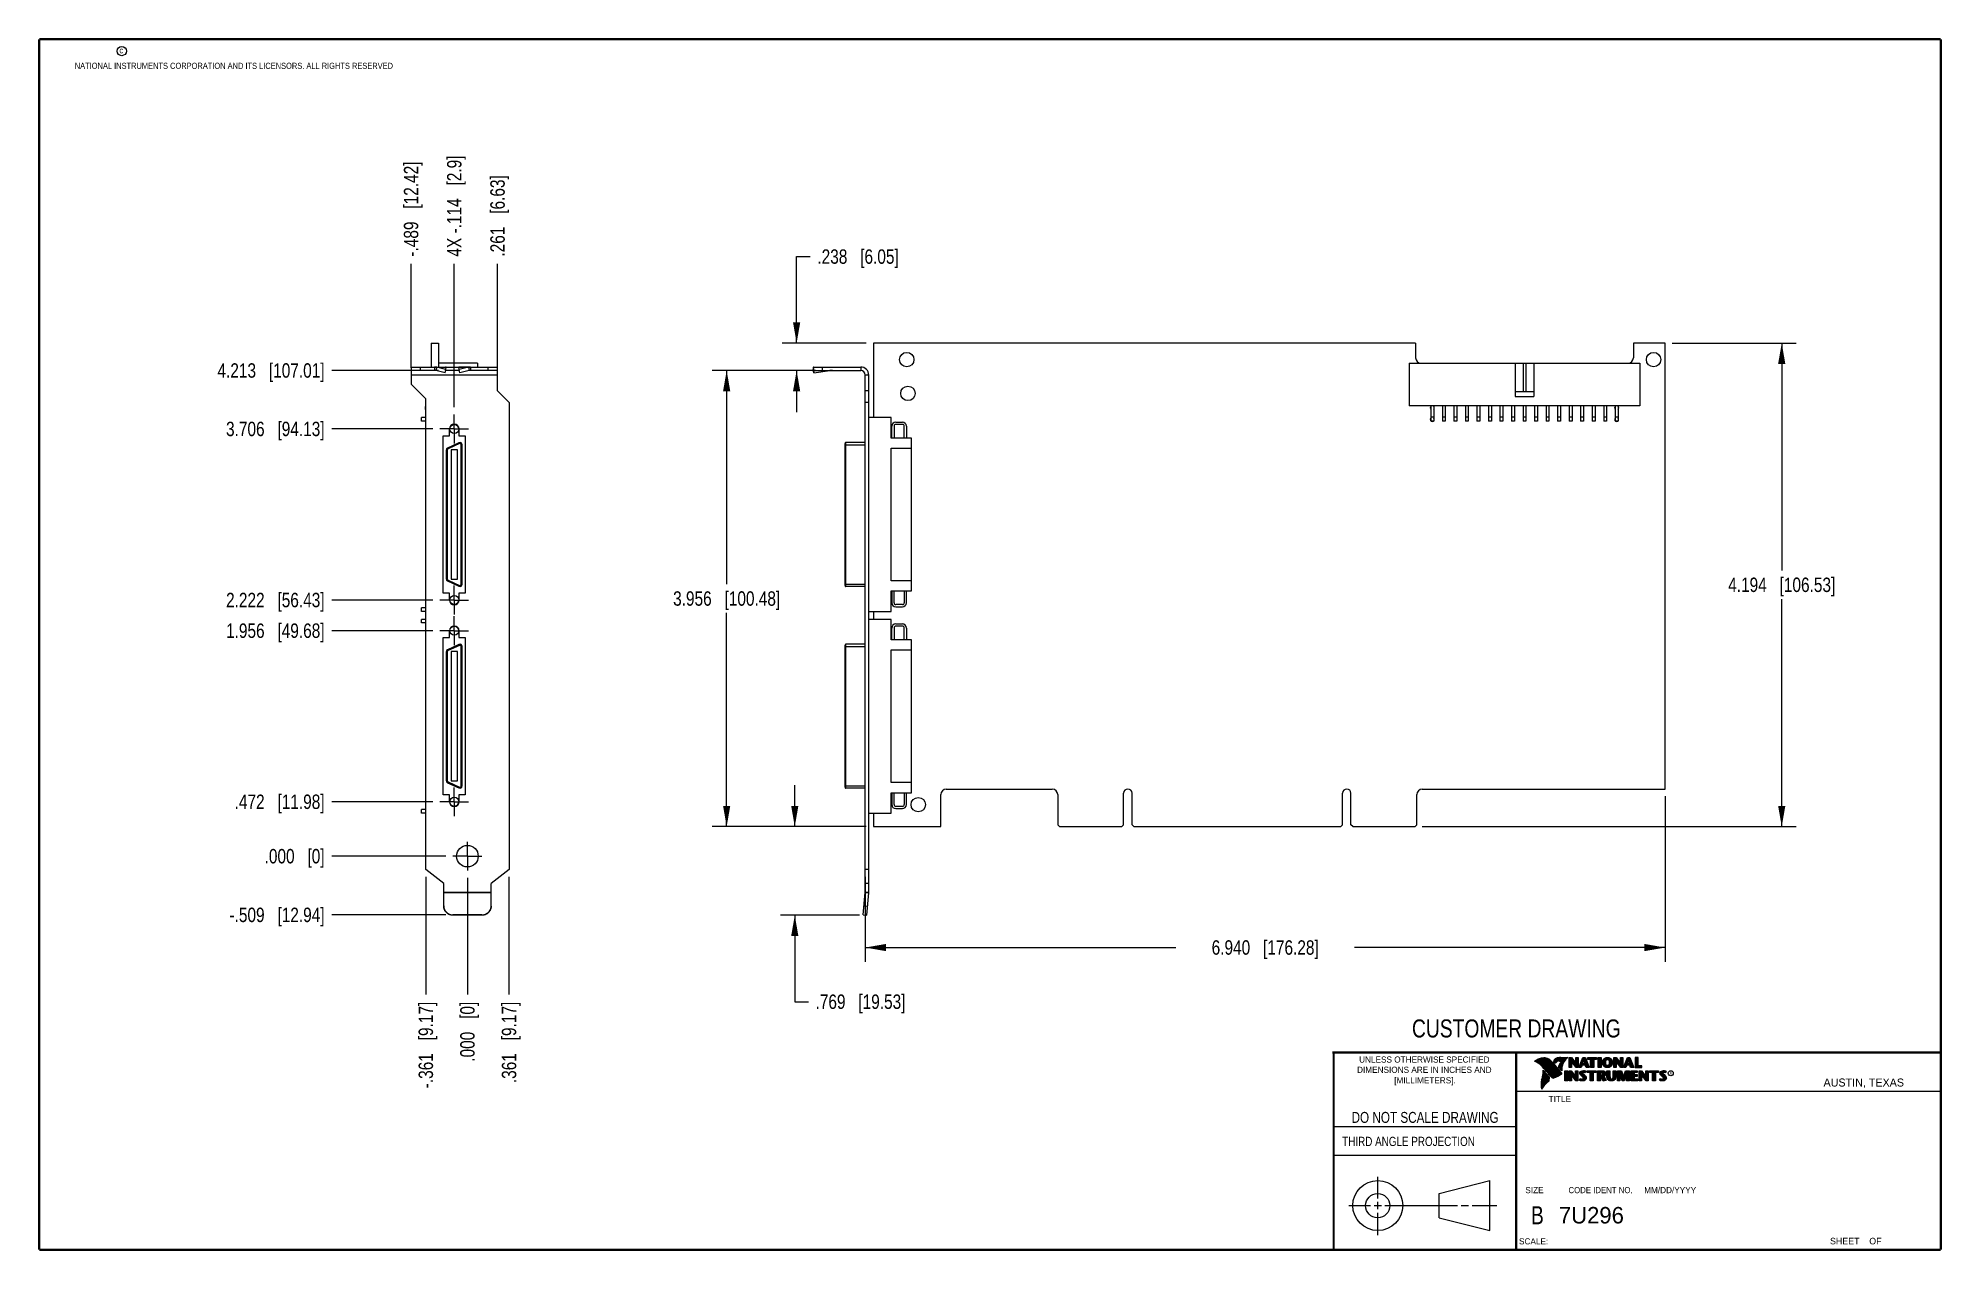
# Model space of a CAD drawing. Header units: inches. Extents: x 0.2 to 16.8, y 0.2 to 10.8.
import ezdxf

# ---------------------------------------------------------------- set-up
doc = ezdxf.new("R2010")
doc.units = ezdxf.units.IN
doc.header["$LTSCALE"] = 0.935
doc.header["$MEASUREMENT"] = 0
doc.linetypes.add('CENTER', pattern=[0.6, 0.375, -0.075, 0.075, -0.075])
doc.layers.get('0').update_dxf_attribs({"linetype": 'CONTINUOUS'})
doc.layers.add('02___PRT_ALL_AXES', color=7, linetype='CONTINUOUS')
doc.layers.add('DIMENSIONS', color=7, linetype='CONTINUOUS')
doc.styles.get("Standard").update_dxf_attribs({"font": 'txt', "width": 0.8})
doc.styles.add('TEXTSTYLE_2', font='txt')
doc.styles.add('TEXTSTYLE_3', font='txt', dxfattribs={"width": 0.95})
doc.dimstyles.new('DIMSTYLE_1', dxfattribs={"dimtxt": 0.125, "dimasz": 0.18, "dimexe": 0.18, "dimexo": 0.0625, "dimgap": 0.09, "dimtad": 0, "dimtih": 1, "dimtoh": 1, "dimdec": 3, "dimzin": 4, "dimdsep": 46, "dimtxsty": 'STANDARD', "dimblk": '_FILLED', "dimblk1": '_FILLED', "dimblk2": '_FILLED', "dimcen": 0.09, "dimadec": 0, "dimazin": 0, "dimtp": 0.01, "dimtm": 0.01, "dimtfac": 1, "dimtdec": 3, "dimtofl": 0, "dimtmove": 0, "dimatfit": 3, "dimldrblk": '_FILLED', "dimfxl": 1, "dimtolj": 1, "dimtzin": 4, "dimarcsym": 0})
doc.dimstyles.new('DIMSTYLE_2', dxfattribs={"dimtxt": 0.125, "dimasz": 0.18, "dimexe": 0.18, "dimexo": 0.0625, "dimgap": 0.09, "dimtad": 0, "dimtih": 1, "dimtoh": 1, "dimdec": 3, "dimzin": 4, "dimdsep": 46, "dimtxsty": 'STANDARD', "dimblk": '_FILLED', "dimblk1": '_FILLED', "dimblk2": '_FILLED', "dimcen": 0.09, "dimadec": 0, "dimazin": 0, "dimtp": 0.01, "dimtm": 0.01, "dimtfac": 1, "dimtdec": 3, "dimtofl": 0, "dimtmove": 0, "dimatfit": 3, "dimldrblk": '_FILLED', "dimfxl": 1, "dimtolj": 1, "dimtzin": 4, "dimarcsym": 0})

msp = doc.modelspace()

# ---------------------------------------------------------------- texts
at = {"color": 2, "linetype": 'CONTINUOUS', "attachment_point": 1, "line_spacing_factor": 0.9}
for s, insert, char_height, width in [('c', (0.946, 10.6893), 0.053, 0.0424), ('NATIONAL INSTRUMENTS CORPORATION AND ITS LICENSORS. ALL RIGHTS RESERVED', (0.5583, 10.5546), 0.053, 3.0104), ('THIRD ANGLE PROJECTION', (11.5564, 1.2384), 0.08, 1.408)]:
    msp.add_mtext(s, dxfattribs=dict(at, insert=insert, char_height=char_height, width=width))
at = {"color": 7, "linetype": 'CONTINUOUS', "attachment_point": 2, "line_spacing_factor": 0.9}
for s, insert, char_height, width in [('CUSTOMER DRAWING', (13.0668, 2.2564), 0.15625, 2), ('DO NOT SCALE DRAWING', (12.2754, 1.4542), 0.095, 1.52), ('B', (13.2497, 0.6361), 0.1562, 0.125)]:
    msp.add_mtext(s, dxfattribs=dict(at, insert=insert, char_height=char_height, width=width))
at = {"color": 2, "linetype": 'CONTINUOUS', "line_spacing_factor": 0.9}
for s, insert, char_height, width, attachment_point, style in [('DIMENSIONS ARE IN INCHES AND', (12.2688, 1.8465), 0.053254, 1.491112, 2, 'TEXTSTYLE_2'), ('UNLESS OTHERWISE SPECIFIED', (12.2688, 1.9352), 0.053254, 1.384604, 2, 'TEXTSTYLE_2'), ('[MILLIMETERS].', (12.2746, 1.7548), 0.053254, 0.745556, 2, 'TEXTSTYLE_2'), ('R', (14.3971, 1.8), 0.0217, 0.021738, 1, 'TEXTSTYLE_2'), ('AUSTIN, TEXAS', (15.7327, 1.7441), 0.069617, 0.905021, 1, 'TEXTSTYLE_2'), ('TITLE', (13.3474, 1.593), 0.05325, 0.26627, 1, 'TEXTSTYLE_2'), ('SIZE', (13.1451, 0.8027), 0.05325, 0.213016, 1, 'TEXTSTYLE_2'), ('CODE IDENT NO.', (13.7978, 0.8027), 0.053254, 0.708278, 2, 'TEXTSTYLE_3'), ('MM/DD/YYYY', (14.1765, 0.8027), 0.05325, 0.53254, 1, 'TEXTSTYLE_2'), ('SCALE:', (13.0904, 0.3585), 0.05325, 0.319524, 1, 'TEXTSTYLE_2'), ('SHEET    OF', (15.7892, 0.3625), 0.057262, 0.629882, 1, 'TEXTSTYLE_2')]:
    msp.add_mtext(s, dxfattribs=dict(at, insert=insert, char_height=char_height, width=width, attachment_point=attachment_point, style=style))
at = {"color": 7, "linetype": 'CONTINUOUS', "insert": (13.4363, 0.6298), "char_height": 0.14316, "width": 0.715775, "attachment_point": 1, "line_spacing_factor": 0.9, "style": 'TEXTSTYLE_2'}
msp.add_mtext('7U296', dxfattribs=at)

# ---------------------------------------------------------------- blocks, each defined once
blk = doc.blocks.new('_FILLED')
at = {"color": 0, "linetype": 'BYBLOCK'}
blk.add_solid([(0, 0), (-1, 0.174), (-1, -0.174)], dxfattribs=at)
blk = doc.blocks.new('*D0')
at = {"layer": 'DIMENSIONS', "color": 2, "linetype": 'CONTINUOUS'}
for p, q in [((14.42, 8.123), (15.495, 8.123)), ((15.37, 8.123), (15.37, 6.151)), ((15.37, 3.929), (15.37, 5.901)), ((12.251, 3.929), (15.495, 3.929))]:
    blk.add_line(p, q, dxfattribs=at)
at = {"layer": 'DIMENSIONS', "color": 2, "linetype": 'CONTINUOUS', "xscale": 0.18, "yscale": 0.18, "zscale": 0.18}
for p, rotation in [((15.37, 8.123), 90), ((15.37, 3.929), 270)]:
    blk.add_blockref('_FILLED', p, dxfattribs=dict(at, rotation=rotation))
at = {"layer": 'DIMENSIONS', "color": 2, "linetype": 'CONTINUOUS', "insert": (15.37, 6.089), "char_height": 0.125, "width": 1.425, "attachment_point": 2, "line_spacing_factor": 0.9}
blk.add_mtext('4.194{\\Ftxt.shx;\\W1.000000;\\H0.125000; }[106.53]', dxfattribs=at)
blk = doc.blocks.new('*D1')
at = {"layer": 'DIMENSIONS', "color": 2, "linetype": 'CONTINUOUS'}
for p, q in [((14.358, 4.192), (14.358, 2.755)), ((7.418, 3.494), (7.418, 2.755)), ((7.418, 2.88), (10.113, 2.88)), ((14.358, 2.88), (11.663, 2.88))]:
    blk.add_line(p, q, dxfattribs=at)
at = {"layer": 'DIMENSIONS', "color": 2, "linetype": 'CONTINUOUS', "xscale": 0.18, "yscale": 0.18, "zscale": 0.18, "rotation": 180}
blk.add_blockref('_FILLED', (7.418, 2.88), dxfattribs=at)
at = {"layer": 'DIMENSIONS', "color": 2, "linetype": 'CONTINUOUS', "xscale": 0.18, "yscale": 0.18, "zscale": 0.18}
blk.add_blockref('_FILLED', (14.358, 2.88), dxfattribs=at)
at = {"layer": 'DIMENSIONS', "color": 2, "linetype": 'CONTINUOUS', "insert": (10.888, 2.943), "char_height": 0.125, "width": 1.425, "attachment_point": 2, "line_spacing_factor": 0.9}
blk.add_mtext('6.940{\\Ftxt.shx;\\W1.000000;\\H0.125000; }[176.28]', dxfattribs=at)
blk = doc.blocks.new('*D2')
at = {"layer": 'DIMENSIONS', "color": 2, "linetype": 'CONTINUOUS'}
for p, q in [((6.822, 8.123), (6.822, 8.873)), ((6.822, 8.873), (6.94, 8.873)), ((7.425, 8.123), (6.697, 8.123)), ((6.985, 7.885), (6.697, 7.885)), ((6.822, 7.885), (6.822, 7.525))]:
    blk.add_line(p, q, dxfattribs=at)
at = {"layer": 'DIMENSIONS', "color": 2, "linetype": 'CONTINUOUS', "xscale": 0.18, "yscale": 0.18, "zscale": 0.18}
for p, rotation in [((6.822, 8.123), 270), ((6.822, 7.885), 90)]:
    blk.add_blockref('_FILLED', p, dxfattribs=dict(at, rotation=rotation))
at = {"layer": 'DIMENSIONS', "color": 2, "linetype": 'CONTINUOUS', "insert": (7.002, 8.936), "char_height": 0.125, "width": 1.125, "attachment_point": 1, "line_spacing_factor": 0.9}
blk.add_mtext('.238{\\Ftxt.shx;\\W1.000000;\\H0.125000; }[6.05]', dxfattribs=at)
blk = doc.blocks.new('*D3')
at = {"layer": 'DIMENSIONS', "color": 2, "linetype": 'CONTINUOUS'}
for p, q in [((6.985, 7.885), (6.09, 7.885)), ((6.215, 7.885), (6.215, 6.032)), ((6.215, 3.929), (6.215, 5.782)), ((7.425, 3.929), (6.09, 3.929))]:
    blk.add_line(p, q, dxfattribs=at)
at = {"layer": 'DIMENSIONS', "color": 2, "linetype": 'CONTINUOUS', "xscale": 0.18, "yscale": 0.18, "zscale": 0.18}
for p, rotation in [((6.215, 7.885), 90), ((6.215, 3.929), 270)]:
    blk.add_blockref('_FILLED', p, dxfattribs=dict(at, rotation=rotation))
at = {"layer": 'DIMENSIONS', "color": 2, "linetype": 'CONTINUOUS', "insert": (6.215, 5.97), "char_height": 0.125, "width": 1.425, "attachment_point": 2, "line_spacing_factor": 0.9}
blk.add_mtext('3.956{\\Ftxt.shx;\\W1.000000;\\H0.125000; }[100.48]', dxfattribs=at)
blk = doc.blocks.new('*D4')
at = {"layer": 'DIMENSIONS', "color": 2, "linetype": 'CONTINUOUS'}
for p, q in [((6.806, 3.929), (6.806, 4.289)), ((7.425, 3.929), (6.681, 3.929)), ((7.368, 3.16), (6.681, 3.16)), ((6.806, 3.16), (6.806, 2.41)), ((6.806, 2.41), (6.924, 2.41))]:
    blk.add_line(p, q, dxfattribs=at)
at = {"layer": 'DIMENSIONS', "color": 2, "linetype": 'CONTINUOUS', "xscale": 0.18, "yscale": 0.18, "zscale": 0.18}
for p, rotation in [((6.806, 3.929), 270), ((6.806, 3.16), 90)]:
    blk.add_blockref('_FILLED', p, dxfattribs=dict(at, rotation=rotation))
at = {"layer": 'DIMENSIONS', "color": 2, "linetype": 'CONTINUOUS', "insert": (6.986, 2.473), "char_height": 0.125, "width": 1.225, "attachment_point": 1, "line_spacing_factor": 0.9}
blk.add_mtext('.769{\\Ftxt.shx;\\W1.000000;\\H0.125000; }[19.53]', dxfattribs=at)
blk = doc.blocks.new('*D5')
at = {"layer": 'DIMENSIONS', "color": 2, "linetype": 'CONTINUOUS'}
blk.add_line((4.326, 3.494), (4.326, 2.473), dxfattribs=at)
at = {"layer": 'DIMENSIONS', "color": 2, "linetype": 'CONTINUOUS', "insert": (4.264, 2.41), "char_height": 0.125, "width": 1.125, "attachment_point": 3, "rotation": 90, "line_spacing_factor": 0.9}
blk.add_mtext('.361{\\Ftxt.shx;\\W1.000000;\\H0.125000; }[9.17]', dxfattribs=at)
blk = doc.blocks.new('*D6')
at = {"layer": 'DIMENSIONS', "color": 2, "linetype": 'CONTINUOUS'}
blk.add_line((3.965, 3.485), (3.965, 2.473), dxfattribs=at)
at = {"layer": 'DIMENSIONS', "color": 2, "linetype": 'CONTINUOUS', "insert": (3.903, 2.41), "char_height": 0.125, "width": 0.825, "attachment_point": 3, "rotation": 90, "line_spacing_factor": 0.9}
blk.add_mtext('.000{\\Ftxt.shx;\\W1.000000;\\H0.125000; }[0]', dxfattribs=at)
blk = doc.blocks.new('*D7')
at = {"layer": 'DIMENSIONS', "color": 2, "linetype": 'CONTINUOUS'}
blk.add_line((3.604, 3.494), (3.604, 2.473), dxfattribs=at)
at = {"layer": 'DIMENSIONS', "color": 2, "linetype": 'CONTINUOUS', "insert": (3.542, 2.41), "char_height": 0.125, "width": 1.225, "attachment_point": 3, "rotation": 90, "line_spacing_factor": 0.9}
blk.add_mtext('-.361{\\Ftxt.shx;\\W1.000000;\\H0.125000; }[9.17]', dxfattribs=at)
blk = doc.blocks.new('*D8')
at = {"layer": 'DIMENSIONS', "color": 2, "linetype": 'CONTINUOUS'}
blk.add_line((3.476, 7.908), (3.476, 8.811), dxfattribs=at)
at = {"layer": 'DIMENSIONS', "color": 2, "linetype": 'CONTINUOUS', "insert": (3.414, 8.873), "char_height": 0.125, "width": 1.325, "attachment_point": 1, "rotation": 90, "line_spacing_factor": 0.9}
blk.add_mtext('-.489{\\Ftxt.shx;\\W1.000000;\\H0.125000; }[12.42]', dxfattribs=at)
blk = doc.blocks.new('*D9')
at = {"layer": 'DIMENSIONS', "color": 2, "linetype": 'CONTINUOUS'}
blk.add_line((4.226, 7.908), (4.226, 8.811), dxfattribs=at)
at = {"layer": 'DIMENSIONS', "color": 2, "linetype": 'CONTINUOUS', "insert": (4.164, 8.873), "char_height": 0.125, "width": 1.125, "attachment_point": 1, "rotation": 90, "line_spacing_factor": 0.9}
blk.add_mtext('.261{\\Ftxt.shx;\\W1.000000;\\H0.125000; }[6.63]', dxfattribs=at)
blk = doc.blocks.new('*D10')
at = {"layer": 'DIMENSIONS', "color": 2, "linetype": 'CONTINUOUS'}
blk.add_line((3.851, 7.566), (3.851, 8.811), dxfattribs=at)
at = {"layer": 'DIMENSIONS', "color": 2, "linetype": 'CONTINUOUS', "insert": (3.789, 8.873), "char_height": 0.125, "width": 1.425, "attachment_point": 1, "rotation": 90, "line_spacing_factor": 0.9}
blk.add_mtext('4X -.114{\\Ftxt.shx;\\W1.000000;\\H0.125000; }[2.9]', dxfattribs=at)
blk = doc.blocks.new('*D11')
at = {"layer": 'DIMENSIONS', "color": 2, "linetype": 'CONTINUOUS'}
blk.add_line((3.714, 7.885), (2.789, 7.885), dxfattribs=at)
at = {"layer": 'DIMENSIONS', "color": 2, "linetype": 'CONTINUOUS', "insert": (2.726, 7.948), "char_height": 0.125, "width": 1.425, "attachment_point": 3, "line_spacing_factor": 0.9}
blk.add_mtext('4.213{\\Ftxt.shx;\\W1.000000;\\H0.125000; }[107.01]', dxfattribs=at)
blk = doc.blocks.new('*D12')
at = {"layer": 'DIMENSIONS', "color": 2, "linetype": 'CONTINUOUS'}
blk.add_line((3.778, 3.672), (2.789, 3.672), dxfattribs=at)
at = {"layer": 'DIMENSIONS', "color": 2, "linetype": 'CONTINUOUS', "insert": (2.726, 3.735), "char_height": 0.125, "width": 0.825, "attachment_point": 3, "line_spacing_factor": 0.9}
blk.add_mtext('.000{\\Ftxt.shx;\\W1.000000;\\H0.125000; }[0]', dxfattribs=at)
blk = doc.blocks.new('*D13')
at = {"layer": 'DIMENSIONS', "color": 2, "linetype": 'CONTINUOUS'}
blk.add_line((3.777, 3.163), (2.789, 3.163), dxfattribs=at)
at = {"layer": 'DIMENSIONS', "color": 2, "linetype": 'CONTINUOUS', "insert": (2.726, 3.226), "char_height": 0.125, "width": 1.325, "attachment_point": 3, "line_spacing_factor": 0.9}
blk.add_mtext('-.509{\\Ftxt.shx;\\W1.000000;\\H0.125000; }[12.94]', dxfattribs=at)
blk = doc.blocks.new('*D14')
at = {"layer": 'DIMENSIONS', "color": 2, "linetype": 'CONTINUOUS'}
blk.add_line((3.664, 4.144), (2.789, 4.144), dxfattribs=at)
at = {"layer": 'DIMENSIONS', "color": 2, "linetype": 'CONTINUOUS', "insert": (2.726, 4.207), "char_height": 0.125, "width": 1.225, "attachment_point": 3, "line_spacing_factor": 0.9}
blk.add_mtext('.472{\\Ftxt.shx;\\W1.000000;\\H0.125000; }[11.98]', dxfattribs=at)
blk = doc.blocks.new('*D15')
at = {"layer": 'DIMENSIONS', "color": 2, "linetype": 'CONTINUOUS'}
blk.add_line((3.664, 5.894), (2.789, 5.894), dxfattribs=at)
at = {"layer": 'DIMENSIONS', "color": 2, "linetype": 'CONTINUOUS', "insert": (2.726, 5.957), "char_height": 0.125, "width": 1.325, "attachment_point": 3, "line_spacing_factor": 0.9}
blk.add_mtext('2.222{\\Ftxt.shx;\\W1.000000;\\H0.125000; }[56.43]', dxfattribs=at)
blk = doc.blocks.new('*D16')
at = {"layer": 'DIMENSIONS', "color": 2, "linetype": 'CONTINUOUS'}
blk.add_line((3.664, 5.628), (2.789, 5.628), dxfattribs=at)
at = {"layer": 'DIMENSIONS', "color": 2, "linetype": 'CONTINUOUS', "insert": (2.726, 5.691), "char_height": 0.125, "width": 1.325, "attachment_point": 3, "line_spacing_factor": 0.9}
blk.add_mtext('1.956{\\Ftxt.shx;\\W1.000000;\\H0.125000; }[49.68]', dxfattribs=at)
blk = doc.blocks.new('*D17')
at = {"layer": 'DIMENSIONS', "color": 2, "linetype": 'CONTINUOUS'}
blk.add_line((3.664, 7.378), (2.789, 7.378), dxfattribs=at)
at = {"layer": 'DIMENSIONS', "color": 2, "linetype": 'CONTINUOUS', "insert": (2.726, 7.441), "char_height": 0.125, "width": 1.325, "attachment_point": 3, "line_spacing_factor": 0.9}
blk.add_mtext('3.706{\\Ftxt.shx;\\W1.000000;\\H0.125000; }[94.13]', dxfattribs=at)

# ---------------------------------------------------------------- dimensions: what is measured, and where the dimension line sits
at = {"layer": 'DIMENSIONS', "color": 2, "linetype": 'CONTINUOUS'}
for feature_location, offset, dtype, origin, text, picture, middle in [((3.8512, 7.566), (0, 1.245), 1, (3.9654, 7.5035), '4X -<>', '*D10', (3.8512, 9.586)), ((3.4764, 7.908), (0, 0.903), 1, (3.9654, 7.8455), '-<>', '*D8', (3.4764, 9.536)), ((3.77687, 3.16304), (-0.988, 0), 0, (3.83937, 3.67246), '-<>', '*D13', (1.86387, 3.16304)), ((3.6044, 3.4941), (0, -1.0211), 1, (3.9654, 3.5566), '-<>', '*D7', (3.7164, 1.6244))]:
    dim = msp.add_ordinate_dim(feature_location=feature_location, offset=offset, dtype=dtype, origin=origin, text=text, dimstyle='DIMSTYLE_2', dxfattribs=at)
    dim.commit()
    dim.dimension.update_dxf_attribs({"geometry": picture, "text_midpoint": middle})
for feature_location, offset, dtype, origin, picture, middle in [((4.2264, 7.908), (0, 0.903), 1, (3.9654, 7.8455), '*D9', (4.2264, 9.436)), ((3.7139, 7.8855), (-0.925, 0), 0, (3.8403, 3.6725), '*D11', (1.7139, 7.8855)), ((3.6636, 7.3784), (-0.8747, 0), 0, (3.7261, 3.6725), '*D17', (1.7639, 7.3784)), ((3.6636, 5.8941), (-0.8747, 0), 0, (3.7261, 3.6725), '*D15', (1.7639, 5.8941)), ((3.6636, 5.6284), (-0.8747, 0), 0, (3.7261, 3.6725), '*D16', (1.7639, 5.6284)), ((3.6636, 4.1441), (-0.8747, 0), 0, (3.7261, 3.6725), '*D14', (1.8639, 4.1441)), ((3.7777671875, 3.6724589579), (-0.9889, 0), 0, (3.8402671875, 3.6724589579), '*D12', (2.0638671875, 3.6724589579)), ((3.9653671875, 3.4848589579), (0, -1.0119311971), 1, (3.9653671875, 3.5473589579), '*D6', (4.0773855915, 1.7744285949)), ((4.3264, 3.4941), (0, -1.0211), 1, (3.9654, 3.5474), '*D5', (4.4384, 1.6244))]:
    dim = msp.add_ordinate_dim(feature_location=feature_location, offset=offset, dtype=dtype, origin=origin, dimstyle='DIMSTYLE_2', dxfattribs=at)
    dim.commit()
    dim.dimension.update_dxf_attribs({"geometry": picture, "text_midpoint": middle})
for base, p1, p2, angle, picture, middle in [((6.822, 8.1235), (6.9853, 7.8855), (7.4253, 8.1235), 90, '*D2', (7.5645, 8.8735)), ((15.3697, 3.9295), (14.4203, 8.1235), (12.2513, 3.9295), 270, '*D0', (15.2197, 6.0265)), ((6.2152, 3.9295), (6.9853, 7.8855), (7.4253, 3.9295), 270, '*D3', (6.0652, 5.9075)), ((6.806, 3.1604), (7.4253, 3.9295), (7.368, 3.1604), 270, '*D4', (7.5985, 2.4104)), ((7.4178, 2.8802), (14.3578, 4.192), (7.4178, 3.4941), 180, '*D1', (10.7378, 2.8802))]:
    dim = msp.add_linear_dim(base=base, p1=p1, p2=p2, angle=angle, dimstyle='DIMSTYLE_1', dxfattribs=at)
    dim.commit()
    dim.dimension.update_dxf_attribs({"geometry": picture, "text_midpoint": middle, "dimtype": 160})

# ---------------------------------------------------------------- linework, layer by layer
at = {"color": 7, "linetype": 'CONTINUOUS'}
for p, q in [((3.6514, 8.1235), (3.6514, 7.9155)), ((3.6514, 8.1235), (3.7134, 8.1235)), ((3.7134, 8.1235), (3.7134, 7.9155)), ((7.4878, 8.1235), (7.4878, 7.4768)), ((12.1928, 8.1235), (7.4878, 8.1235)), ((12.1928, 8.1235), (12.1928, 7.9965)), ((14.3578, 8.1235), (14.0828, 8.1235)), ((14.0828, 8.1235), (14.0828, 7.9965)), ((14.3578, 4.2545), (14.3578, 8.1235)), ((4.0534, 7.9495), (3.7134, 7.9495)), ((4.0534, 7.9495), (4.0534, 7.9155)), ((12.1378, 7.9495), (12.1378, 7.5795)), ((12.1378, 7.9495), (14.1378, 7.9495)), ((13.0578, 7.9495), (13.0578, 7.6595)), ((13.1253, 7.9495), (13.1253, 7.6995)), ((13.1503, 7.9495), (13.1503, 7.6995)), ((13.2178, 7.9495), (13.2178, 7.6595)), ((14.1378, 7.9495), (14.1378, 7.5795)), ((3.4764, 7.9155), (3.4764, 7.7675)), ((3.4764, 7.9155), (4.2264, 7.9155)), ((3.6811, 7.8855), (3.4764, 7.8855)), ((4.2264, 7.8455), (3.4764, 7.8455)), ((3.6044, 7.6395), (3.4764, 7.7675)), ((3.5564, 7.9155), (3.5564, 7.8855)), ((3.6811, 7.9155), (3.6811, 7.8855)), ((3.699, 7.9132), (3.6923, 7.8843)), ((3.772, 7.8659), (3.6923, 7.8843)), ((3.7787, 7.8949), (3.699, 7.9132)), ((3.699, 7.9132), (3.7808, 7.9132)), ((3.772, 7.8659), (3.7787, 7.8949)), ((3.8962, 7.8855), (3.7766, 7.8855)), ((3.7787, 7.8949), (3.7808, 7.9132)), ((3.894, 7.8949), (3.8919, 7.9132)), ((3.9737, 7.9132), (3.8919, 7.9132)), ((3.9737, 7.9132), (3.894, 7.8949)), ((3.9007, 7.8659), (3.894, 7.8949)), ((3.9804, 7.8843), (3.9007, 7.8659)), ((3.9737, 7.9132), (3.9804, 7.8843)), ((3.9916, 7.9155), (3.9916, 7.8855)), ((4.2264, 7.8855), (3.9916, 7.8855)), ((4.1464, 7.8855), (4.1464, 7.9155)), ((4.2264, 7.7085), (4.2264, 7.9155)), ((6.9652, 7.9132), (6.9664, 7.8949)), ((6.9652, 7.9132), (6.9678, 7.894)), ((6.9703, 7.8659), (6.9664, 7.8949)), ((6.9678, 7.8855), (6.9678, 7.9155)), ((6.9678, 7.9155), (7.3778, 7.9155)), ((6.9678, 7.8855), (7.3778, 7.8855)), ((6.9691, 7.8843), (6.9703, 7.8659)), ((6.9691, 7.8843), (7.1108, 7.8843)), ((6.9703, 7.8659), (7.1108, 7.8843)), ((7.0478, 7.8855), (7.0478, 7.9155)), ((7.3778, 7.9155), (7.3778, 7.8855)), ((7.4178, 3.3615), (7.4178, 7.8455)), ((7.4478, 7.8455), (7.4178, 7.8455)), ((7.4478, 3.3615), (7.4478, 7.8455)), ((3.6044, 3.5566), (3.6044, 7.6395)), ((4.2264, 7.7085), (4.3264, 7.6085)), ((4.3264, 7.6085), (4.3264, 3.5566)), ((7.4478, 7.7085), (7.4178, 7.7085)), ((7.4478, 7.6085), (7.4178, 7.6085)), ((13.2178, 7.6995), (13.0578, 7.6995)), ((13.0578, 7.6595), (13.2178, 7.6595)), ((3.5677, 7.4453), (3.5677, 7.4768)), ((3.6044, 7.4768), (3.5677, 7.4768)), ((3.6044, 7.4453), (3.5677, 7.4453)), ((3.6014, 7.547), (3.6014, 7.572)), ((3.6044, 7.572), (3.6014, 7.572)), ((3.6044, 7.547), (3.6014, 7.547)), ((7.6437, 7.4768), (7.4478, 7.4768)), ((7.6437, 7.2997), (7.6437, 7.4768)), ((7.6836, 7.4375), (7.7397, 7.4375)), ((14.1378, 7.5795), (12.1378, 7.5795)), ((12.3253, 7.5795), (12.3253, 7.447)), ((12.3503, 7.4795), (12.3253, 7.4795)), ((12.3503, 7.447), (12.3253, 7.447)), ((12.3503, 7.5795), (12.3503, 7.447)), ((12.4253, 7.5795), (12.4253, 7.447)), ((12.4503, 7.4795), (12.4253, 7.4795)), ((12.4503, 7.447), (12.4253, 7.447)), ((12.4503, 7.5795), (12.4503, 7.447)), ((12.5253, 7.5795), (12.5253, 7.447)), ((12.5503, 7.4795), (12.5253, 7.4795)), ((12.5503, 7.447), (12.5253, 7.447)), ((12.5503, 7.5795), (12.5503, 7.447)), ((12.6253, 7.5795), (12.6253, 7.447)), ((12.6503, 7.4795), (12.6253, 7.4795)), ((12.6503, 7.447), (12.6253, 7.447)), ((12.6503, 7.5795), (12.6503, 7.447)), ((12.7253, 7.5795), (12.7253, 7.447)), ((12.7503, 7.4795), (12.7253, 7.4795)), ((12.7503, 7.447), (12.7253, 7.447)), ((12.7503, 7.5795), (12.7503, 7.447)), ((12.8253, 7.5795), (12.8253, 7.447)), ((12.8503, 7.4795), (12.8253, 7.4795)), ((12.8503, 7.447), (12.8253, 7.447)), ((12.8503, 7.5795), (12.8503, 7.447)), ((12.9253, 7.5795), (12.9253, 7.447)), ((12.9503, 7.4795), (12.9253, 7.4795)), ((12.9503, 7.447), (12.9253, 7.447)), ((12.9503, 7.5795), (12.9503, 7.447)), ((13.0253, 7.5795), (13.0253, 7.447)), ((13.0503, 7.4795), (13.0253, 7.4795)), ((13.0503, 7.447), (13.0253, 7.447)), ((13.0503, 7.5795), (13.0503, 7.447)), ((13.1253, 7.5795), (13.1253, 7.447)), ((13.1503, 7.4795), (13.1253, 7.4795)), ((13.1503, 7.447), (13.1253, 7.447)), ((13.1503, 7.5795), (13.1503, 7.447)), ((13.2253, 7.5795), (13.2253, 7.447)), ((13.2503, 7.4795), (13.2253, 7.4795)), ((13.2503, 7.447), (13.2253, 7.447)), ((13.2503, 7.5795), (13.2503, 7.447)), ((13.3253, 7.5795), (13.3253, 7.447)), ((13.3503, 7.4795), (13.3253, 7.4795)), ((13.3503, 7.447), (13.3253, 7.447)), ((13.3503, 7.5795), (13.3503, 7.447)), ((13.4253, 7.5795), (13.4253, 7.447)), ((13.4503, 7.4795), (13.4253, 7.4795)), ((13.4503, 7.447), (13.4253, 7.447)), ((13.4503, 7.5795), (13.4503, 7.447)), ((13.5253, 7.5795), (13.5253, 7.447)), ((13.5503, 7.4795), (13.5253, 7.4795)), ((13.5503, 7.447), (13.5253, 7.447)), ((13.5503, 7.5795), (13.5503, 7.447)), ((13.6253, 7.5795), (13.6253, 7.447)), ((13.6503, 7.4795), (13.6253, 7.4795)), ((13.6503, 7.447), (13.6253, 7.447)), ((13.6503, 7.5795), (13.6503, 7.447)), ((13.7253, 7.5795), (13.7253, 7.447)), ((13.7503, 7.4795), (13.7253, 7.4795)), ((13.7503, 7.447), (13.7253, 7.447)), ((13.7503, 7.5795), (13.7503, 7.447)), ((13.8253, 7.5795), (13.8253, 7.447)), ((13.8503, 7.4795), (13.8253, 7.4795)), ((13.8503, 7.447), (13.8253, 7.447)), ((13.8503, 7.5795), (13.8503, 7.447)), ((13.9253, 7.5795), (13.9253, 7.447)), ((13.9503, 7.4795), (13.9253, 7.4795)), ((13.9503, 7.447), (13.9253, 7.447)), ((13.9503, 7.5795), (13.9503, 7.447)), ((3.7552, 5.9533), (3.7552, 7.3193)), ((3.7552, 7.3193), (3.8107, 7.3193)), ((3.8107, 7.3193), (3.8107, 7.3784)), ((3.8917, 7.3784), (3.8917, 7.3193)), ((3.8917, 7.3193), (3.9472, 7.3193)), ((3.9472, 7.3193), (3.9472, 5.9533)), ((7.8189, 7.2997), (7.6437, 7.2997)), ((7.6477, 7.2997), (7.6477, 7.4015)), ((7.6673, 7.4015), (7.6673, 7.2997)), ((7.7397, 7.4178), (7.6836, 7.4178)), ((7.7559, 7.2997), (7.7559, 7.4015)), ((7.7756, 7.4015), (7.7756, 7.2997)), ((7.8189, 5.9729), (7.8189, 7.2997)), ((3.7823, 7.1947), (3.7823, 6.0778)), ((3.7901, 7.1947), (3.7823, 7.1947)), ((3.7901, 7.1947), (3.7901, 6.0778)), ((3.8921, 7.2584), (3.7936, 7.2125)), ((3.797, 7.2054), (3.7936, 7.2125)), ((3.8954, 7.2513), (3.797, 7.2054)), ((3.8236, 7.1973), (3.8236, 6.0752)), ((3.8787, 7.1973), (3.8236, 7.1973)), ((3.8787, 6.0752), (3.8787, 7.1973)), ((3.8954, 7.2513), (3.8921, 7.2584)), ((3.9122, 6.0319), (3.9122, 7.2406)), ((3.9122, 7.2406), (3.9201, 7.2406)), ((3.9201, 6.0319), (3.9201, 7.2406)), ((7.2422, 6.0201), (7.2422, 7.2524)), ((7.2422, 7.2406), (7.4178, 7.2406)), ((7.25, 6.0123), (7.25, 7.2603)), ((7.4178, 7.2603), (7.25, 7.2603)), ((7.6437, 6.0615), (7.6437, 7.2111)), ((7.6437, 7.2111), (7.8189, 7.2111)), ((3.8107, 5.9533), (3.7552, 5.9533)), ((3.7901, 6.0778), (3.7823, 6.0778)), ((3.797, 6.0671), (3.7936, 6.06)), ((3.7936, 6.06), (3.8921, 6.0141)), ((3.797, 6.0671), (3.8954, 6.0212)), ((3.8107, 5.8941), (3.8107, 5.9533)), ((3.8236, 6.0752), (3.8787, 6.0752)), ((3.8917, 5.9533), (3.8917, 5.8941)), ((3.9472, 5.9533), (3.8917, 5.9533)), ((3.8954, 6.0212), (3.8921, 6.0141)), ((3.9122, 6.0319), (3.9201, 6.0319)), ((7.2422, 6.0319), (7.4178, 6.0319)), ((7.4178, 6.0123), (7.25, 6.0123)), ((7.8189, 6.0615), (7.6437, 6.0615)), ((7.6437, 5.7957), (7.6437, 5.9729)), ((7.6437, 5.9729), (7.8189, 5.9729)), ((7.6477, 5.9729), (7.6477, 5.871)), ((7.6673, 5.871), (7.6673, 5.9729)), ((7.7559, 5.9729), (7.7559, 5.871)), ((7.7756, 5.871), (7.7756, 5.9729)), ((3.5677, 5.7957), (3.5677, 5.8272)), ((3.6044, 5.8272), (3.5677, 5.8272)), ((3.6044, 5.7957), (3.5677, 5.7957)), ((7.4478, 5.7957), (7.6437, 5.7957)), ((7.4878, 5.7957), (7.4878, 5.7268)), ((7.7397, 5.8548), (7.6836, 5.8548)), ((7.6836, 5.8351), (7.7397, 5.8351)), ((3.5677, 5.6953), (3.5677, 5.7268)), ((3.6044, 5.7268), (3.5677, 5.7268)), ((3.6044, 5.6953), (3.5677, 5.6953)), ((3.8107, 5.5693), (3.8107, 5.6284)), ((3.8917, 5.6284), (3.8917, 5.5693)), ((7.6437, 5.7268), (7.4478, 5.7268)), ((7.6437, 5.5497), (7.6437, 5.7268)), ((7.6477, 5.5497), (7.6477, 5.6515)), ((7.6673, 5.6515), (7.6673, 5.5497)), ((7.6836, 5.6875), (7.7397, 5.6875)), ((7.7397, 5.6678), (7.6836, 5.6678)), ((7.7559, 5.5497), (7.7559, 5.6515)), ((7.7756, 5.6515), (7.7756, 5.5497)), ((3.7552, 4.2033), (3.7552, 5.5693)), ((3.7552, 5.5693), (3.8107, 5.5693)), ((3.8921, 5.5084), (3.7936, 5.4625)), ((3.797, 5.4554), (3.7936, 5.4625)), ((3.8954, 5.5013), (3.797, 5.4554)), ((3.8917, 5.5693), (3.9472, 5.5693)), ((3.8954, 5.5013), (3.8921, 5.5084)), ((3.9122, 5.4906), (3.9201, 5.4906)), ((3.9122, 4.2819), (3.9122, 5.4906)), ((3.9201, 4.2819), (3.9201, 5.4906)), ((3.9472, 5.5693), (3.9472, 4.2033)), ((7.2422, 4.2701), (7.2422, 5.5024)), ((7.2422, 5.4906), (7.4178, 5.4906)), ((7.25, 4.2623), (7.25, 5.5103)), ((7.4178, 5.5103), (7.25, 5.5103)), ((7.8189, 5.5497), (7.6437, 5.5497)), ((7.6437, 4.3115), (7.6437, 5.4611)), ((7.6437, 5.4611), (7.8189, 5.4611)), ((7.8189, 4.2229), (7.8189, 5.5497)), ((3.7901, 5.4447), (3.7823, 5.4447)), ((3.7823, 5.4447), (3.7823, 4.3278)), ((3.7901, 5.4447), (3.7901, 4.3278)), ((3.8787, 5.4473), (3.8236, 5.4473)), ((3.8236, 5.4473), (3.8236, 4.3252)), ((3.8787, 4.3252), (3.8787, 5.4473)), ((3.7901, 4.3278), (3.7823, 4.3278)), ((3.797, 4.3171), (3.7936, 4.31)), ((3.7936, 4.31), (3.8921, 4.2641)), ((3.797, 4.3171), (3.8954, 4.2712)), ((3.8236, 4.3252), (3.8787, 4.3252)), ((7.8189, 4.3115), (7.6437, 4.3115)), ((3.8107, 4.2033), (3.7552, 4.2033)), ((3.8107, 4.1441), (3.8107, 4.2033)), ((3.9472, 4.2033), (3.8917, 4.2033)), ((3.8917, 4.2033), (3.8917, 4.1441)), ((3.8954, 4.2712), (3.8921, 4.2641)), ((3.9122, 4.2819), (3.9201, 4.2819)), ((7.2422, 4.2819), (7.4178, 4.2819)), ((7.4178, 4.2623), (7.25, 4.2623)), ((7.6437, 4.0457), (7.6437, 4.2229)), ((7.6437, 4.2229), (7.8189, 4.2229)), ((7.6477, 4.2229), (7.6477, 4.121)), ((7.6673, 4.121), (7.6673, 4.2229)), ((7.7559, 4.2229), (7.7559, 4.121)), ((7.7756, 4.121), (7.7756, 4.2229)), ((8.0738, 3.9295), (8.0738, 4.2075)), ((8.1208, 4.2545), (9.0408, 4.2545)), ((9.0878, 4.2075), (9.0878, 3.9445)), ((9.6593, 3.9445), (9.6593, 4.218)), ((9.7323, 3.9445), (9.7323, 4.218)), ((11.5593, 3.9445), (11.5593, 4.218)), ((11.6323, 3.9445), (11.6323, 4.218)), ((12.2038, 3.9445), (12.2038, 4.2075)), ((12.2508, 4.2545), (14.3578, 4.2545)), ((3.6044, 4.0772), (3.5677, 4.0772)), ((3.5677, 4.0457), (3.5677, 4.0772)), ((3.6044, 4.0457), (3.5677, 4.0457)), ((7.4478, 4.0457), (7.6437, 4.0457)), ((7.4878, 4.0457), (7.4878, 3.9295)), ((7.7397, 4.1048), (7.6836, 4.1048)), ((7.6836, 4.0851), (7.7397, 4.0851)), ((7.4878, 3.9295), (8.0738, 3.9295)), ((9.1028, 3.9295), (9.0878, 3.9445)), ((9.1028, 3.9295), (9.6443, 3.9295)), ((9.6443, 3.9295), (9.6593, 3.9445)), ((9.7473, 3.9295), (9.7323, 3.9445)), ((9.7473, 3.9295), (11.5443, 3.9295)), ((11.5443, 3.9295), (11.5593, 3.9445)), ((11.6473, 3.9295), (11.6323, 3.9445)), ((11.6473, 3.9295), (12.1888, 3.9295)), ((12.2038, 3.9445), (12.1888, 3.9295)), ((3.7594, 3.4355), (3.6044, 3.5566)), ((4.3264, 3.5566), (4.1714, 3.4355)), ((7.4478, 3.5566), (7.4178, 3.5566)), ((3.7594, 3.2427), (3.7594, 3.4355)), ((3.7594, 3.3615), (4.1714, 3.3615)), ((3.7594, 3.3584), (4.1714, 3.3584)), ((4.1714, 3.2427), (4.1714, 3.4355)), ((7.4006, 3.163), (7.4177, 3.3584)), ((7.4177, 3.3584), (7.4476, 3.3558)), ((7.4478, 3.4355), (7.4178, 3.4355)), ((7.4178, 3.3615), (7.4478, 3.3615)), ((7.4305, 3.1604), (7.4476, 3.3558)), ((4.0914, 3.163), (3.8394, 3.163)), ((3.8394, 3.163), (3.8394, 3.1604)), ((4.0914, 3.1604), (3.8394, 3.1604)), ((4.0914, 3.163), (4.0914, 3.1604)), ((7.4006, 3.163), (7.4305, 3.1604)), ((7.4076, 3.2427), (7.4374, 3.2401)), ((12.3963, 0.7462), (12.8358, 0.859)), ((12.8358, 0.4248), (12.8358, 0.859)), ((12.3963, 0.5362), (12.3963, 0.7462)), ((12.3963, 0.5362), (12.8358, 0.4248))]:
    msp.add_line(p, q, dxfattribs=at)
at = {"color": 2, "linetype": 'CONTINUOUS'}
for p, q in [((13.2311, 1.8934), (13.2311, 1.8949)), ((13.2347, 1.8921), (13.2347, 1.8972)), ((13.2382, 1.8907), (13.2382, 1.8994)), ((13.2418, 1.8892), (13.2418, 1.9015)), ((13.2453, 1.8876), (13.2453, 1.9035)), ((13.2489, 1.8858), (13.2489, 1.9054)), ((13.2524, 1.8839), (13.2524, 1.9069)), ((13.256, 1.8818), (13.256, 1.9084)), ((13.2596, 1.8796), (13.2596, 1.9098)), ((13.2631, 1.8772), (13.2631, 1.9111)), ((13.2667, 1.8747), (13.2667, 1.9124)), ((13.2702, 1.872), (13.2702, 1.9135)), ((13.2738, 1.869), (13.2738, 1.9146)), ((13.2773, 1.8658), (13.2773, 1.9155)), ((13.2809, 1.8624), (13.2809, 1.9164)), ((13.2844, 1.8587), (13.2844, 1.9173)), ((13.288, 1.8549), (13.288, 1.9181)), ((13.2915, 1.851), (13.2915, 1.9188)), ((13.2951, 1.8471), (13.2951, 1.9194)), ((13.2987, 1.8431), (13.2987, 1.9198)), ((13.3022, 1.8391), (13.3022, 1.92)), ((13.3058, 1.8351), (13.3058, 1.9201)), ((13.3093, 1.8311), (13.3093, 1.9201)), ((13.3129, 1.827), (13.3129, 1.9199)), ((13.3164, 1.8229), (13.3164, 1.9196)), ((13.32, 1.8188), (13.32, 1.9192)), ((13.3235, 1.8146), (13.3235, 1.9186)), ((13.3271, 1.8104), (13.3271, 1.9179)), ((13.3306, 1.8062), (13.3306, 1.9172)), ((13.3342, 1.802), (13.3342, 1.9163)), ((13.3378, 1.7978), (13.3378, 1.9151)), ((13.3413, 1.7937), (13.3413, 1.9138)), ((13.3449, 1.7897), (13.3449, 1.9122)), ((13.3484, 1.7856), (13.3484, 1.9103)), ((13.352, 1.7817), (13.352, 1.9081)), ((13.3555, 1.7778), (13.3555, 1.9055)), ((13.3591, 1.7739), (13.3591, 1.9026)), ((13.3626, 1.7701), (13.3626, 1.8991)), ((13.3662, 1.7663), (13.3662, 1.8952)), ((13.3697, 1.7625), (13.3697, 1.8915)), ((13.3733, 1.7588), (13.3733, 1.8878)), ((13.3769, 1.7556), (13.3769, 1.8841)), ((13.3804, 1.7529), (13.3804, 1.8803)), ((13.384, 1.7512), (13.384, 1.8766)), ((13.3875, 1.7509), (13.3875, 1.8728)), ((13.4022, 1.878), (13.3901, 1.8922)), ((13.3911, 1.7518), (13.3911, 1.8691)), ((13.4029, 1.881), (13.3927, 1.893)), ((13.3946, 1.8908), (13.3946, 1.8999)), ((13.3946, 1.7533), (13.3946, 1.8653)), ((13.3982, 1.8866), (13.3982, 1.9062)), ((13.3982, 1.7548), (13.3982, 1.8615)), ((13.4017, 1.8824), (13.4017, 1.9101)), ((13.4017, 1.7563), (13.4017, 1.8574)), ((13.4053, 1.8823), (13.4053, 1.9129)), ((13.4053, 1.7578), (13.4053, 1.8531)), ((13.4088, 1.8844), (13.4088, 1.915)), ((13.4088, 1.7593), (13.4088, 1.8488)), ((13.4124, 1.887), (13.4124, 1.9167)), ((13.4124, 1.7609), (13.4124, 1.8445)), ((13.4159, 1.89), (13.4159, 1.9182)), ((13.4159, 1.7625), (13.4159, 1.8402)), ((13.4195, 1.8937), (13.4195, 1.9193)), ((13.4195, 1.7641), (13.4195, 1.8359)), ((13.4231, 1.8964), (13.4231, 1.9203)), ((13.4231, 1.7657), (13.4231, 1.8316)), ((13.4266, 1.8982), (13.4266, 1.9209)), ((13.4266, 1.7674), (13.4266, 1.8273)), ((13.4302, 1.8995), (13.4302, 1.9214)), ((13.4302, 1.7691), (13.4302, 1.823)), ((13.4414, 1.8328), (13.4319, 1.8437)), ((13.4337, 1.8997), (13.4337, 1.922)), ((13.4337, 1.7708), (13.4337, 1.8187)), ((13.4433, 1.8344), (13.4349, 1.844)), ((13.4373, 1.8991), (13.4373, 1.9224)), ((13.4373, 1.8413), (13.4373, 1.8491)), ((13.4408, 1.898), (13.4408, 1.9228)), ((13.4408, 1.8372), (13.4408, 1.8572)), ((13.4444, 1.8972), (13.4444, 1.9231)), ((13.4444, 1.8331), (13.4444, 1.8665)), ((13.4479, 1.8969), (13.4479, 1.9234)), ((13.4479, 1.8288), (13.4479, 1.873)), ((13.4515, 1.8966), (13.4515, 1.9236)), ((13.4515, 1.8247), (13.4515, 1.8764)), ((13.4529, 1.9261), (13.5132, 1.9271)), ((13.453, 1.9236), (13.5067, 1.9245)), ((13.455, 1.8965), (13.455, 1.9237)), ((13.455, 1.8207), (13.455, 1.878)), ((13.4586, 1.8964), (13.4586, 1.9237)), ((13.4586, 1.8303), (13.4586, 1.879)), ((13.4622, 1.8957), (13.4622, 1.9238)), ((13.4622, 1.8535), (13.4622, 1.8795)), ((13.4657, 1.8935), (13.4657, 1.9238)), ((13.4657, 1.8636), (13.4657, 1.8798)), ((13.4693, 1.872), (13.4693, 1.9239)), ((13.4728, 1.8794), (13.4728, 1.9239)), ((13.4764, 1.8859), (13.4764, 1.924)), ((13.4799, 1.8919), (13.4799, 1.924)), ((13.4835, 1.8973), (13.4835, 1.9241)), ((13.487, 1.9023), (13.487, 1.9242)), ((13.4906, 1.9069), (13.4906, 1.9242)), ((13.4941, 1.9112), (13.4941, 1.9243)), ((13.4977, 1.9153), (13.4977, 1.9243)), ((13.5013, 1.9191), (13.5013, 1.9244)), ((13.5261, 1.9263), (13.5451, 1.9263)), ((13.5261, 1.839), (13.5261, 1.9263)), ((13.5466, 1.839), (13.5261, 1.839)), ((13.5286, 1.9237), (13.5439, 1.9237)), ((13.5286, 1.8415), (13.5286, 1.9237)), ((13.5441, 1.8415), (13.5286, 1.8415)), ((13.5332, 1.8415), (13.5332, 1.9237)), ((13.5367, 1.8415), (13.5367, 1.9237)), ((13.5402, 1.8415), (13.5402, 1.9237)), ((13.5441, 1.8976), (13.5437, 1.9237)), ((13.5439, 1.9237), (13.5854, 1.869)), ((13.5873, 1.8415), (13.5441, 1.8976)), ((13.5441, 1.8976), (13.5441, 1.8415)), ((13.5451, 1.9263), (13.5829, 1.8765)), ((13.586, 1.839), (13.5466, 1.8902)), ((13.5466, 1.8902), (13.5466, 1.839)), ((13.5471, 1.8936), (13.5471, 1.9194)), ((13.5506, 1.8891), (13.5506, 1.9149)), ((13.5541, 1.8846), (13.5541, 1.9103)), ((13.5576, 1.8801), (13.5576, 1.9057)), ((13.561, 1.8756), (13.561, 1.9011)), ((13.5645, 1.8711), (13.5645, 1.8965)), ((13.568, 1.8665), (13.568, 1.8919)), ((13.5715, 1.862), (13.5715, 1.8874)), ((13.575, 1.8575), (13.575, 1.8828)), ((13.5784, 1.853), (13.5784, 1.8782)), ((13.5819, 1.8485), (13.5819, 1.8736)), ((13.5829, 1.9263), (13.6036, 1.9263)), ((13.5829, 1.8765), (13.5829, 1.9263)), ((13.5854, 1.9237), (13.6011, 1.9237)), ((13.5854, 1.869), (13.5854, 1.9237)), ((13.5854, 1.844), (13.5854, 1.869)), ((13.6036, 1.839), (13.586, 1.839)), ((13.6011, 1.8415), (13.5873, 1.8415)), ((13.5889, 1.8415), (13.5889, 1.9237)), ((13.5923, 1.8415), (13.5923, 1.9237)), ((13.5958, 1.8415), (13.5958, 1.9237)), ((13.5993, 1.8415), (13.5993, 1.9237)), ((13.6011, 1.9237), (13.6011, 1.8415)), ((13.6036, 1.9263), (13.6036, 1.839)), ((13.6088, 1.839), (13.6444, 1.9262)), ((13.6294, 1.839), (13.6088, 1.839)), ((13.6125, 1.8415), (13.6461, 1.9237)), ((13.6277, 1.8415), (13.6125, 1.8415)), ((13.6167, 1.8415), (13.6167, 1.8516)), ((13.6201, 1.8415), (13.6201, 1.8601)), ((13.6236, 1.8415), (13.6236, 1.8686)), ((13.6271, 1.8415), (13.6271, 1.8771)), ((13.6361, 1.8623), (13.6277, 1.8415)), ((13.6378, 1.8598), (13.6294, 1.839)), ((13.6306, 1.8486), (13.6306, 1.8857)), ((13.634, 1.8573), (13.634, 1.8942)), ((13.6665, 1.8623), (13.6361, 1.8623)), ((13.6375, 1.8623), (13.6375, 1.9027)), ((13.6647, 1.8598), (13.6378, 1.8598)), ((13.6388, 1.8711), (13.65, 1.9073)), ((13.6639, 1.8711), (13.6388, 1.8711)), ((13.641, 1.8781), (13.641, 1.9112)), ((13.641, 1.8623), (13.641, 1.8711)), ((13.6423, 1.8736), (13.6519, 1.9048)), ((13.6606, 1.8736), (13.6423, 1.8736)), ((13.6444, 1.9262), (13.6664, 1.9262)), ((13.6445, 1.8893), (13.6445, 1.9197)), ((13.6445, 1.8623), (13.6445, 1.8711)), ((13.6461, 1.9237), (13.6647, 1.9237)), ((13.6479, 1.9006), (13.6479, 1.9237)), ((13.6479, 1.8623), (13.6479, 1.8711)), ((13.65, 1.9073), (13.6541, 1.9073)), ((13.6514, 1.9073), (13.6514, 1.9237)), ((13.6514, 1.8623), (13.6514, 1.8711)), ((13.6519, 1.9048), (13.6521, 1.9048)), ((13.6521, 1.9048), (13.6606, 1.8736)), ((13.6541, 1.9073), (13.6639, 1.8711)), ((13.6549, 1.9043), (13.6549, 1.9237)), ((13.6549, 1.8623), (13.6549, 1.8711)), ((13.6584, 1.8915), (13.6584, 1.9237)), ((13.6584, 1.8623), (13.6584, 1.8711)), ((13.6618, 1.8787), (13.6618, 1.9237)), ((13.6618, 1.8623), (13.6618, 1.8711)), ((13.6647, 1.9237), (13.6959, 1.8415)), ((13.6717, 1.839), (13.6647, 1.8598)), ((13.6653, 1.8623), (13.6653, 1.922)), ((13.6664, 1.9262), (13.6995, 1.839)), ((13.6735, 1.8415), (13.6665, 1.8623)), ((13.6688, 1.8555), (13.6688, 1.9128)), ((13.6995, 1.839), (13.6717, 1.839)), ((13.6723, 1.8452), (13.6723, 1.9037)), ((13.6959, 1.8415), (13.6735, 1.8415)), ((13.6757, 1.8415), (13.6757, 1.8945)), ((13.6792, 1.8415), (13.6792, 1.8854)), ((13.6827, 1.8415), (13.6827, 1.8762)), ((13.6862, 1.8415), (13.6862, 1.8671)), ((13.6866, 1.9262), (13.7634, 1.9262)), ((13.6866, 1.9099), (13.6866, 1.9262)), ((13.7118, 1.9099), (13.6866, 1.9099)), ((13.6891, 1.9237), (13.7609, 1.9237)), ((13.6891, 1.9125), (13.6891, 1.9237)), ((13.7143, 1.9125), (13.6891, 1.9125)), ((13.6896, 1.8415), (13.6896, 1.8579)), ((13.6931, 1.9125), (13.6931, 1.9237)), ((13.6931, 1.8415), (13.6931, 1.8488)), ((13.6966, 1.9125), (13.6966, 1.9237)), ((13.7001, 1.9125), (13.7001, 1.9237)), ((13.7035, 1.9125), (13.7035, 1.9237)), ((13.707, 1.9125), (13.707, 1.9237)), ((13.7105, 1.9125), (13.7105, 1.9237)), ((13.7118, 1.839), (13.7118, 1.9099)), ((13.7382, 1.839), (13.7118, 1.839)), ((13.7143, 1.9125), (13.714, 1.9237)), ((13.7143, 1.8415), (13.7143, 1.9125)), ((13.7357, 1.8415), (13.7143, 1.8415)), ((13.7174, 1.8415), (13.7174, 1.9237)), ((13.7209, 1.8415), (13.7209, 1.9237)), ((13.7244, 1.8415), (13.7244, 1.9237)), ((13.7279, 1.8415), (13.7279, 1.9237)), ((13.7313, 1.8415), (13.7313, 1.9237)), ((13.7357, 1.9125), (13.7348, 1.9237)), ((13.7609, 1.9125), (13.7357, 1.9125)), ((13.7357, 1.9125), (13.7357, 1.8415)), ((13.7634, 1.9099), (13.7382, 1.9099)), ((13.7382, 1.9099), (13.7382, 1.839)), ((13.7383, 1.9125), (13.7383, 1.9237)), ((13.7418, 1.9125), (13.7418, 1.9237)), ((13.7452, 1.9125), (13.7452, 1.9237)), ((13.7487, 1.9125), (13.7487, 1.9237)), ((13.7522, 1.9125), (13.7522, 1.9237)), ((13.7557, 1.9125), (13.7557, 1.9237)), ((13.7591, 1.9125), (13.7591, 1.9237)), ((13.7609, 1.9237), (13.7609, 1.9125)), ((13.7634, 1.9262), (13.7634, 1.9099)), ((13.7768, 1.9262), (13.8031, 1.9262)), ((13.7768, 1.839), (13.7768, 1.9262)), ((13.8031, 1.839), (13.7768, 1.839)), ((13.7794, 1.9237), (13.8006, 1.9237)), ((13.7794, 1.8415), (13.7794, 1.9237)), ((13.8006, 1.8415), (13.7794, 1.8415)), ((13.7835, 1.8415), (13.7835, 1.9237)), ((13.787, 1.8415), (13.787, 1.9237)), ((13.7904, 1.8415), (13.7904, 1.9237)), ((13.7939, 1.8415), (13.7939, 1.9237)), ((13.7974, 1.8415), (13.7974, 1.9237)), ((13.8006, 1.9237), (13.8006, 1.8415)), ((13.8031, 1.9262), (13.8031, 1.839)), ((13.8154, 1.8853), (13.8155, 1.8871)), ((13.8154, 1.8834), (13.8154, 1.8853)), ((13.8154, 1.8816), (13.8154, 1.8834)), ((13.8155, 1.8797), (13.8154, 1.8816)), ((13.8155, 1.8871), (13.8157, 1.8889)), ((13.8157, 1.8779), (13.8155, 1.8797)), ((13.8157, 1.8889), (13.8159, 1.8907)), ((13.8159, 1.876), (13.8157, 1.8779)), ((13.8159, 1.8907), (13.8161, 1.8924)), ((13.8162, 1.8742), (13.8159, 1.876)), ((13.8161, 1.8924), (13.8165, 1.8941)), ((13.8166, 1.8724), (13.8162, 1.8742)), ((13.8165, 1.8941), (13.8169, 1.8958)), ((13.817, 1.8706), (13.8166, 1.8724)), ((13.8169, 1.8958), (13.8174, 1.8975)), ((13.8174, 1.8689), (13.817, 1.8706)), ((13.8174, 1.8975), (13.8179, 1.8991)), ((13.8179, 1.8672), (13.8174, 1.8689)), ((13.8179, 1.8991), (13.8185, 1.9006)), ((13.8179, 1.8852), (13.818, 1.8869)), ((13.8179, 1.8834), (13.8179, 1.8852)), ((13.818, 1.8817), (13.8179, 1.8834)), ((13.8185, 1.8655), (13.8179, 1.8672)), ((13.818, 1.8869), (13.8182, 1.8886)), ((13.8181, 1.8799), (13.818, 1.8817)), ((13.8182, 1.8781), (13.8181, 1.8799)), ((13.8182, 1.8886), (13.8184, 1.8903)), ((13.8184, 1.8764), (13.8182, 1.8781)), ((13.8184, 1.8903), (13.8186, 1.892)), ((13.8187, 1.8746), (13.8184, 1.8764)), ((13.8185, 1.9006), (13.8191, 1.9021)), ((13.8191, 1.8639), (13.8185, 1.8655)), ((13.8186, 1.892), (13.819, 1.8936)), ((13.8191, 1.8729), (13.8187, 1.8746)), ((13.819, 1.8936), (13.8193, 1.8952)), ((13.8191, 1.9021), (13.8198, 1.9036)), ((13.8194, 1.8712), (13.8191, 1.8729)), ((13.8198, 1.8623), (13.8191, 1.8639)), ((13.8193, 1.8952), (13.8198, 1.8967)), ((13.8199, 1.8696), (13.8194, 1.8712)), ((13.8198, 1.9036), (13.8206, 1.9051)), ((13.8198, 1.8967), (13.8203, 1.8982)), ((13.8205, 1.8607), (13.8198, 1.8623)), ((13.8204, 1.8679), (13.8199, 1.8696)), ((13.8203, 1.8982), (13.8208, 1.8997)), ((13.8209, 1.8664), (13.8204, 1.8679)), ((13.8213, 1.8592), (13.8205, 1.8607)), ((13.8206, 1.9051), (13.8214, 1.9065)), ((13.8208, 1.8997), (13.8214, 1.9011)), ((13.8209, 1.8664), (13.8208, 1.8997)), ((13.8215, 1.8648), (13.8209, 1.8664)), ((13.8221, 1.8578), (13.8213, 1.8592)), ((13.8214, 1.9065), (13.8223, 1.9079)), ((13.8214, 1.9011), (13.8221, 1.9025)), ((13.8221, 1.8633), (13.8215, 1.8648)), ((13.8221, 1.9025), (13.8228, 1.9038)), ((13.8228, 1.8619), (13.8221, 1.8633)), ((13.823, 1.8563), (13.8221, 1.8578)), ((13.8223, 1.9079), (13.8232, 1.9092)), ((13.8228, 1.9038), (13.8236, 1.9052)), ((13.8235, 1.8604), (13.8228, 1.8619)), ((13.8239, 1.855), (13.823, 1.8563)), ((13.8232, 1.9092), (13.8243, 1.9106)), ((13.8243, 1.8591), (13.8235, 1.8604)), ((13.8236, 1.9052), (13.8244, 1.9065)), ((13.8249, 1.8536), (13.8239, 1.855)), ((13.8243, 1.9106), (13.8253, 1.9119)), ((13.8243, 1.8591), (13.8244, 1.9065)), ((13.8251, 1.8577), (13.8243, 1.8591)), ((13.8244, 1.9065), (13.8253, 1.9077)), ((13.826, 1.8523), (13.8249, 1.8536)), ((13.826, 1.8564), (13.8251, 1.8577)), ((13.8253, 1.9119), (13.8265, 1.9132)), ((13.8253, 1.9077), (13.8262, 1.909)), ((13.8269, 1.8552), (13.826, 1.8564)), ((13.8271, 1.8511), (13.826, 1.8523)), ((13.8262, 1.909), (13.8273, 1.9102)), ((13.8265, 1.9132), (13.8276, 1.9144)), ((13.8279, 1.854), (13.8269, 1.8552)), ((13.8282, 1.8499), (13.8271, 1.8511)), ((13.8273, 1.9102), (13.8283, 1.9114)), ((13.8276, 1.9144), (13.8288, 1.9156)), ((13.8279, 1.854), (13.8283, 1.9114)), ((13.8289, 1.8528), (13.8279, 1.854)), ((13.8294, 1.8487), (13.8282, 1.8499)), ((13.8283, 1.9114), (13.8294, 1.9126)), ((13.8288, 1.9156), (13.8301, 1.9167)), ((13.83, 1.8517), (13.8289, 1.8528)), ((13.8294, 1.9126), (13.8306, 1.9137)), ((13.8306, 1.8476), (13.8294, 1.8487)), ((13.8311, 1.8506), (13.83, 1.8517)), ((13.8301, 1.9167), (13.8314, 1.9178)), ((13.8306, 1.9137), (13.8318, 1.9148)), ((13.8319, 1.8466), (13.8306, 1.8476)), ((13.8311, 1.8506), (13.8318, 1.9148)), ((13.8323, 1.8496), (13.8311, 1.8506)), ((13.8314, 1.9178), (13.8327, 1.9188)), ((13.8318, 1.9148), (13.833, 1.9158)), ((13.8332, 1.8456), (13.8319, 1.8466)), ((13.8335, 1.8486), (13.8323, 1.8496)), ((13.8327, 1.9188), (13.834, 1.9198)), ((13.833, 1.9158), (13.8342, 1.9168)), ((13.8346, 1.8447), (13.8332, 1.8456)), ((13.8347, 1.8477), (13.8335, 1.8486)), ((13.834, 1.9198), (13.8354, 1.9207)), ((13.8342, 1.9168), (13.8355, 1.9177)), ((13.836, 1.8438), (13.8346, 1.8447)), ((13.8347, 1.8477), (13.8355, 1.9177)), ((13.836, 1.8468), (13.8347, 1.8477)), ((13.8354, 1.9207), (13.8368, 1.9215)), ((13.8355, 1.9177), (13.8368, 1.9185)), ((13.8373, 1.846), (13.836, 1.8468)), ((13.8374, 1.843), (13.836, 1.8438)), ((13.8368, 1.9215), (13.8382, 1.9223)), ((13.8368, 1.9185), (13.8381, 1.9193)), ((13.8386, 1.8452), (13.8373, 1.846)), ((13.839, 1.8423), (13.8374, 1.843)), ((13.8381, 1.9193), (13.8394, 1.92)), ((13.8386, 1.8452), (13.8381, 1.9193)), ((13.8382, 1.9223), (13.8397, 1.923)), ((13.84, 1.8445), (13.8386, 1.8452)), ((13.8405, 1.8416), (13.839, 1.8423)), ((13.8394, 1.92), (13.8408, 1.9207)), ((13.8397, 1.923), (13.8412, 1.9237)), ((13.8397, 1.8857), (13.8398, 1.8868)), ((13.8397, 1.8845), (13.8397, 1.8857)), ((13.8397, 1.8833), (13.8397, 1.8845)), ((13.8397, 1.8821), (13.8397, 1.8833)), ((13.8397, 1.8809), (13.8397, 1.8821)), ((13.8398, 1.8796), (13.8397, 1.8809)), ((13.8398, 1.8868), (13.8399, 1.888)), ((13.8399, 1.8784), (13.8398, 1.8796)), ((13.8399, 1.888), (13.84, 1.8891)), ((13.84, 1.8773), (13.8399, 1.8784)), ((13.84, 1.8891), (13.8401, 1.8902)), ((13.8401, 1.8761), (13.84, 1.8773)), ((13.8415, 1.8439), (13.84, 1.8445)), ((13.8401, 1.8902), (13.8402, 1.8913)), ((13.8402, 1.8749), (13.8401, 1.8761)), ((13.8402, 1.8913), (13.8403, 1.8924)), ((13.8404, 1.8738), (13.8402, 1.8749)), ((13.8403, 1.8924), (13.8405, 1.8934)), ((13.8405, 1.8727), (13.8404, 1.8738)), ((13.8405, 1.8934), (13.8407, 1.8944)), ((13.8407, 1.8716), (13.8405, 1.8727)), ((13.8421, 1.8409), (13.8405, 1.8416)), ((13.8407, 1.8944), (13.8409, 1.8954)), ((13.841, 1.8706), (13.8407, 1.8716)), ((13.8408, 1.9207), (13.8422, 1.9213)), ((13.8409, 1.8954), (13.8411, 1.8963)), ((13.8412, 1.8696), (13.841, 1.8706)), ((13.8411, 1.8963), (13.8414, 1.8972)), ((13.8412, 1.9237), (13.8427, 1.9243)), ((13.8414, 1.8686), (13.8412, 1.8696)), ((13.8414, 1.8972), (13.8416, 1.8981)), ((13.8417, 1.8677), (13.8414, 1.8686)), ((13.8415, 1.8439), (13.8417, 1.8678)), ((13.843, 1.8433), (13.8415, 1.8439)), ((13.8416, 1.8981), (13.8419, 1.899)), ((13.842, 1.8667), (13.8417, 1.8677)), ((13.8419, 1.899), (13.8422, 1.8999)), ((13.842, 1.8991), (13.8422, 1.9213)), ((13.8423, 1.8658), (13.842, 1.8667)), ((13.8438, 1.8404), (13.8421, 1.8409)), ((13.8422, 1.9213), (13.8436, 1.9219)), ((13.8422, 1.8999), (13.8426, 1.9007)), ((13.8422, 1.8844), (13.8423, 1.8856)), ((13.8422, 1.8833), (13.8422, 1.8844)), ((13.8422, 1.8821), (13.8422, 1.8833)), ((13.8423, 1.8809), (13.8422, 1.8821)), ((13.8423, 1.8867), (13.8424, 1.8878)), ((13.8423, 1.8856), (13.8423, 1.8867)), ((13.8423, 1.8798), (13.8423, 1.8809)), ((13.8424, 1.8786), (13.8423, 1.8798)), ((13.8427, 1.865), (13.8423, 1.8658)), ((13.8424, 1.8878), (13.8425, 1.8889)), ((13.8425, 1.8775), (13.8424, 1.8786)), ((13.8425, 1.8889), (13.8426, 1.89)), ((13.8426, 1.8764), (13.8425, 1.8775)), ((13.8426, 1.9007), (13.843, 1.9016)), ((13.8426, 1.89), (13.8427, 1.891)), ((13.8427, 1.8753), (13.8426, 1.8764)), ((13.8427, 1.9243), (13.8443, 1.9248)), ((13.8427, 1.891), (13.8428, 1.892)), ((13.8429, 1.8742), (13.8427, 1.8753)), ((13.8431, 1.8641), (13.8427, 1.865)), ((13.8428, 1.892), (13.843, 1.893)), ((13.843, 1.8731), (13.8429, 1.8742)), ((13.843, 1.9016), (13.8434, 1.9024)), ((13.843, 1.893), (13.8432, 1.8939)), ((13.8432, 1.8721), (13.843, 1.8731)), ((13.8445, 1.8428), (13.843, 1.8433)), ((13.8434, 1.8633), (13.8431, 1.8641)), ((13.8432, 1.8939), (13.8434, 1.8948)), ((13.8434, 1.8712), (13.8432, 1.8721)), ((13.8434, 1.9024), (13.8438, 1.9032)), ((13.8434, 1.8948), (13.8436, 1.8957)), ((13.8436, 1.8702), (13.8434, 1.8712)), ((13.8439, 1.8625), (13.8434, 1.8633)), ((13.8436, 1.9219), (13.8451, 1.9224)), ((13.8436, 1.8957), (13.8438, 1.8965)), ((13.8439, 1.8693), (13.8436, 1.8702)), ((13.8438, 1.9032), (13.8443, 1.904)), ((13.8438, 1.8965), (13.844, 1.8974)), ((13.8455, 1.8399), (13.8438, 1.8404)), ((13.8441, 1.8684), (13.8439, 1.8693)), ((13.8443, 1.8617), (13.8439, 1.8625)), ((13.844, 1.8974), (13.8443, 1.8982)), ((13.8444, 1.8676), (13.8441, 1.8684)), ((13.8443, 1.9248), (13.8459, 1.9253)), ((13.8443, 1.904), (13.8447, 1.9047)), ((13.8443, 1.8982), (13.8446, 1.899)), ((13.8448, 1.8609), (13.8443, 1.8617)), ((13.8447, 1.8667), (13.8444, 1.8676)), ((13.8462, 1.8423), (13.8445, 1.8428)), ((13.8446, 1.899), (13.8449, 1.8997)), ((13.8447, 1.9047), (13.8453, 1.9055)), ((13.845, 1.8659), (13.8447, 1.8667)), ((13.8453, 1.8602), (13.8448, 1.8609)), ((13.8449, 1.8997), (13.8453, 1.9005)), ((13.8454, 1.8651), (13.845, 1.8659)), ((13.8451, 1.9224), (13.8466, 1.9229)), ((13.8453, 1.9055), (13.8451, 1.9224)), ((13.8453, 1.9055), (13.8458, 1.9062)), ((13.8453, 1.9005), (13.8456, 1.9012)), ((13.8458, 1.8595), (13.8453, 1.8602)), ((13.8457, 1.8644), (13.8454, 1.8651)), ((13.8473, 1.8395), (13.8455, 1.8399)), ((13.8456, 1.9012), (13.846, 1.902)), ((13.8461, 1.8637), (13.8457, 1.8644)), ((13.8458, 1.9062), (13.8464, 1.9068)), ((13.8464, 1.8588), (13.8458, 1.8595)), ((13.846, 1.8424), (13.8458, 1.8595)), ((13.8459, 1.9253), (13.8476, 1.9257)), ((13.846, 1.902), (13.8464, 1.9027)), ((13.8465, 1.863), (13.8461, 1.8637)), ((13.8478, 1.8419), (13.8462, 1.8423)), ((13.8464, 1.9068), (13.847, 1.9074)), ((13.8464, 1.9027), (13.8468, 1.9033)), ((13.847, 1.8581), (13.8464, 1.8588)), ((13.8469, 1.8623), (13.8465, 1.863)), ((13.8466, 1.9229), (13.8481, 1.9233)), ((13.8468, 1.9033), (13.8473, 1.9039)), ((13.8473, 1.8617), (13.8469, 1.8623)), ((13.847, 1.9074), (13.8477, 1.908)), ((13.8477, 1.8575), (13.847, 1.8581)), ((13.8473, 1.9039), (13.8478, 1.9045)), ((13.8478, 1.8611), (13.8473, 1.8617)), ((13.8491, 1.8391), (13.8473, 1.8395)), ((13.8476, 1.9257), (13.8492, 1.9261)), ((13.8477, 1.908), (13.8483, 1.9086)), ((13.8483, 1.857), (13.8477, 1.8575)), ((13.8478, 1.9045), (13.8482, 1.9051)), ((13.8483, 1.8605), (13.8478, 1.8611)), ((13.8495, 1.8416), (13.8478, 1.8419)), ((13.8481, 1.9233), (13.8497, 1.9236)), ((13.8482, 1.9051), (13.8488, 1.9056)), ((13.8483, 1.9086), (13.849, 1.9091)), ((13.8488, 1.8599), (13.8483, 1.8605)), ((13.849, 1.8564), (13.8483, 1.857)), ((13.8488, 1.9056), (13.8493, 1.9061)), ((13.8494, 1.8594), (13.8488, 1.8599)), ((13.849, 1.9091), (13.8497, 1.9095)), ((13.8498, 1.8559), (13.849, 1.8564)), ((13.8509, 1.8388), (13.8491, 1.8391)), ((13.8492, 1.9261), (13.8509, 1.9264)), ((13.8493, 1.9061), (13.8498, 1.9065)), ((13.8499, 1.8589), (13.8494, 1.8594)), ((13.8495, 1.9094), (13.8495, 1.9236)), ((13.8495, 1.8416), (13.8495, 1.8561)), ((13.8513, 1.8413), (13.8495, 1.8416)), ((13.8497, 1.9236), (13.8513, 1.9239)), ((13.8497, 1.9095), (13.8505, 1.9099)), ((13.8498, 1.9065), (13.8504, 1.9069)), ((13.8505, 1.8555), (13.8498, 1.8559)), ((13.8505, 1.8585), (13.8499, 1.8589)), ((13.8504, 1.9069), (13.851, 1.9073)), ((13.8505, 1.9099), (13.8512, 1.9103)), ((13.8511, 1.8581), (13.8505, 1.8585)), ((13.8513, 1.8551), (13.8505, 1.8555)), ((13.8509, 1.9264), (13.8527, 1.9266)), ((13.8528, 1.8386), (13.8509, 1.8388)), ((13.851, 1.9073), (13.8516, 1.9077)), ((13.8518, 1.8577), (13.8511, 1.8581)), ((13.8512, 1.9103), (13.852, 1.9106)), ((13.8513, 1.9239), (13.853, 1.9241)), ((13.8521, 1.8547), (13.8513, 1.8551)), ((13.853, 1.8411), (13.8513, 1.8413)), ((13.8516, 1.9077), (13.8523, 1.908)), ((13.8524, 1.8574), (13.8518, 1.8577)), ((13.852, 1.9106), (13.8528, 1.9109)), ((13.853, 1.8544), (13.8521, 1.8547)), ((13.8523, 1.908), (13.8529, 1.9083)), ((13.8531, 1.8571), (13.8524, 1.8574)), ((13.8527, 1.9266), (13.8544, 1.9268)), ((13.8528, 1.9109), (13.8536, 1.9111)), ((13.8547, 1.8384), (13.8528, 1.8386)), ((13.8529, 1.9083), (13.8536, 1.9085)), ((13.853, 1.9241), (13.8546, 1.9243)), ((13.853, 1.9109), (13.853, 1.9241)), ((13.8538, 1.8542), (13.853, 1.8544)), ((13.853, 1.8411), (13.853, 1.8544)), ((13.8548, 1.841), (13.853, 1.8411)), ((13.8538, 1.8568), (13.8531, 1.8571)), ((13.8536, 1.9111), (13.8545, 1.9113)), ((13.8536, 1.9085), (13.8543, 1.9087)), ((13.8545, 1.8566), (13.8538, 1.8568)), ((13.8547, 1.854), (13.8538, 1.8542)), ((13.8543, 1.9087), (13.855, 1.9089)), ((13.8544, 1.9268), (13.8561, 1.9269)), ((13.8545, 1.9113), (13.8553, 1.9115)), ((13.8552, 1.8564), (13.8545, 1.8566)), ((13.8546, 1.9243), (13.8563, 1.9244)), ((13.8556, 1.8538), (13.8547, 1.854)), ((13.8565, 1.8384), (13.8547, 1.8384)), ((13.8566, 1.8409), (13.8548, 1.841)), ((13.855, 1.9089), (13.8557, 1.909)), ((13.8559, 1.8563), (13.8552, 1.8564)), ((13.8553, 1.9115), (13.8562, 1.9116)), ((13.8565, 1.8537), (13.8556, 1.8538)), ((13.8557, 1.909), (13.8565, 1.9091)), ((13.8567, 1.8562), (13.8559, 1.8563)), ((13.8561, 1.9269), (13.8579, 1.927)), ((13.8562, 1.9116), (13.8571, 1.9117)), ((13.8563, 1.9244), (13.8579, 1.9245)), ((13.8565, 1.9116), (13.8565, 1.9244)), ((13.8565, 1.9091), (13.8572, 1.9092)), ((13.8574, 1.8537), (13.8565, 1.8537)), ((13.8565, 1.8409), (13.8565, 1.8537)), ((13.8584, 1.8383), (13.8565, 1.8384)), ((13.8584, 1.8408), (13.8566, 1.8409)), ((13.8574, 1.8562), (13.8567, 1.8562)), ((13.8571, 1.9117), (13.858, 1.9117)), ((13.8572, 1.9092), (13.858, 1.9092)), ((13.8582, 1.8562), (13.8574, 1.8562)), ((13.8583, 1.8537), (13.8574, 1.8537)), ((13.8579, 1.927), (13.8596, 1.927)), ((13.8579, 1.9245), (13.8596, 1.9244)), ((13.858, 1.9117), (13.8589, 1.9117)), ((13.858, 1.9092), (13.8587, 1.9091)), ((13.8589, 1.8563), (13.8582, 1.8562)), ((13.8592, 1.8537), (13.8583, 1.8537)), ((13.8601, 1.8409), (13.8584, 1.8408)), ((13.8602, 1.8384), (13.8584, 1.8383)), ((13.8587, 1.9091), (13.8595, 1.9091)), ((13.8589, 1.9117), (13.8598, 1.9116)), ((13.8597, 1.8564), (13.8589, 1.8563)), ((13.8601, 1.8539), (13.8592, 1.8537)), ((13.8595, 1.9091), (13.8602, 1.909)), ((13.8596, 1.927), (13.8614, 1.9269)), ((13.8596, 1.9244), (13.8612, 1.9243)), ((13.8605, 1.8565), (13.8597, 1.8564)), ((13.8598, 1.9116), (13.8607, 1.9114)), ((13.8599, 1.8409), (13.8601, 1.8539)), ((13.861, 1.854), (13.8601, 1.8539)), ((13.8618, 1.841), (13.8601, 1.8409)), ((13.8602, 1.909), (13.861, 1.9088)), ((13.862, 1.8384), (13.8602, 1.8384)), ((13.8612, 1.8567), (13.8605, 1.8565)), ((13.8607, 1.9114), (13.8616, 1.9113)), ((13.861, 1.9114), (13.8612, 1.9243)), ((13.861, 1.9088), (13.8617, 1.9086)), ((13.8619, 1.8542), (13.861, 1.854)), ((13.8612, 1.9243), (13.8628, 1.9242)), ((13.862, 1.8569), (13.8612, 1.8567)), ((13.8614, 1.9269), (13.8631, 1.9267)), ((13.8616, 1.9113), (13.8624, 1.911)), ((13.8617, 1.9086), (13.8624, 1.9084)), ((13.8635, 1.8411), (13.8618, 1.841)), ((13.8627, 1.8545), (13.8619, 1.8542)), ((13.8627, 1.8571), (13.862, 1.8569)), ((13.8638, 1.8386), (13.862, 1.8384)), ((13.8624, 1.911), (13.8632, 1.9108)), ((13.8624, 1.9084), (13.8631, 1.9081)), ((13.8634, 1.8574), (13.8627, 1.8571)), ((13.8636, 1.8547), (13.8627, 1.8545)), ((13.8628, 1.9242), (13.8644, 1.924)), ((13.8631, 1.9267), (13.8648, 1.9265)), ((13.8631, 1.9081), (13.8638, 1.9079)), ((13.8632, 1.9108), (13.864, 1.9105)), ((13.8641, 1.8577), (13.8634, 1.8574)), ((13.8634, 1.8411), (13.8636, 1.8547)), ((13.8652, 1.8413), (13.8635, 1.8411)), ((13.8644, 1.8551), (13.8636, 1.8547)), ((13.8638, 1.9079), (13.8645, 1.9076)), ((13.8656, 1.8388), (13.8638, 1.8386)), ((13.864, 1.9105), (13.8648, 1.9102)), ((13.8647, 1.858), (13.8641, 1.8577)), ((13.8643, 1.9104), (13.8644, 1.924)), ((13.8644, 1.924), (13.8661, 1.9237)), ((13.8652, 1.8554), (13.8644, 1.8551)), ((13.8645, 1.9076), (13.8651, 1.9072)), ((13.8653, 1.8584), (13.8647, 1.858)), ((13.8648, 1.9265), (13.8665, 1.9262)), ((13.8648, 1.9102), (13.8656, 1.9098)), ((13.8651, 1.9072), (13.8657, 1.9069)), ((13.8659, 1.8558), (13.8652, 1.8554)), ((13.8668, 1.8416), (13.8652, 1.8413)), ((13.8659, 1.8588), (13.8653, 1.8584)), ((13.8656, 1.9098), (13.8663, 1.9094)), ((13.8673, 1.8391), (13.8656, 1.8388)), ((13.8657, 1.9069), (13.8662, 1.9065)), ((13.8665, 1.8592), (13.8659, 1.8588)), ((13.8667, 1.8562), (13.8659, 1.8558)), ((13.8661, 1.9237), (13.8676, 1.9233)), ((13.8662, 1.9065), (13.8668, 1.9061)), ((13.8663, 1.9094), (13.867, 1.909)), ((13.8665, 1.9262), (13.8682, 1.9258)), ((13.867, 1.8596), (13.8665, 1.8592)), ((13.8674, 1.8567), (13.8667, 1.8562)), ((13.8668, 1.9061), (13.8673, 1.9056)), ((13.8685, 1.842), (13.8668, 1.8416)), ((13.8669, 1.8416), (13.867, 1.8565)), ((13.867, 1.909), (13.8677, 1.9085)), ((13.8675, 1.8601), (13.867, 1.8596)), ((13.8673, 1.9056), (13.8677, 1.9052)), ((13.869, 1.8395), (13.8673, 1.8391)), ((13.8681, 1.8572), (13.8674, 1.8567)), ((13.8675, 1.9087), (13.8676, 1.9233)), ((13.868, 1.8606), (13.8675, 1.8601)), ((13.8676, 1.9233), (13.8692, 1.9229)), ((13.8677, 1.9085), (13.8683, 1.908)), ((13.8677, 1.9052), (13.8682, 1.9047)), ((13.8684, 1.8612), (13.868, 1.8606)), ((13.8687, 1.8577), (13.8681, 1.8572)), ((13.8682, 1.9258), (13.8699, 1.9254)), ((13.8682, 1.9047), (13.8686, 1.9042)), ((13.8683, 1.908), (13.869, 1.9075)), ((13.8688, 1.8618), (13.8684, 1.8612)), ((13.8701, 1.8424), (13.8685, 1.842)), ((13.8686, 1.9042), (13.869, 1.9037)), ((13.8693, 1.8583), (13.8687, 1.8577)), ((13.8693, 1.8624), (13.8688, 1.8618)), ((13.869, 1.9075), (13.8695, 1.907)), ((13.869, 1.9037), (13.8694, 1.9031)), ((13.8707, 1.8399), (13.869, 1.8395)), ((13.8692, 1.9229), (13.8708, 1.9225)), ((13.8696, 1.8631), (13.8693, 1.8624)), ((13.8699, 1.859), (13.8693, 1.8583)), ((13.8694, 1.9031), (13.8698, 1.9025)), ((13.8695, 1.907), (13.8701, 1.9064)), ((13.87, 1.8638), (13.8696, 1.8631)), ((13.8698, 1.9025), (13.8701, 1.9019)), ((13.8699, 1.9254), (13.8715, 1.9249)), ((13.8704, 1.8596), (13.8699, 1.859)), ((13.8704, 1.8645), (13.87, 1.8638)), ((13.8701, 1.9064), (13.8706, 1.9058)), ((13.8701, 1.9019), (13.8704, 1.9012)), ((13.8716, 1.8428), (13.8701, 1.8424)), ((13.8704, 1.9012), (13.8708, 1.9005)), ((13.8707, 1.8653), (13.8704, 1.8645)), ((13.8709, 1.8603), (13.8704, 1.8596)), ((13.8706, 1.9058), (13.8711, 1.9052)), ((13.871, 1.8661), (13.8707, 1.8653)), ((13.8724, 1.8404), (13.8707, 1.8399)), ((13.8708, 1.9225), (13.8723, 1.922)), ((13.871, 1.9053), (13.8708, 1.9225)), ((13.8708, 1.9005), (13.8711, 1.8998)), ((13.8714, 1.8611), (13.8709, 1.8603)), ((13.8713, 1.8669), (13.871, 1.8661)), ((13.8711, 1.9052), (13.8715, 1.9045)), ((13.8711, 1.8998), (13.8714, 1.899)), ((13.8716, 1.8677), (13.8713, 1.8669)), ((13.8714, 1.899), (13.8717, 1.8981)), ((13.8719, 1.8618), (13.8714, 1.8611)), ((13.8716, 1.8428), (13.8714, 1.8611)), ((13.8715, 1.9249), (13.8732, 1.9243)), ((13.8715, 1.9045), (13.872, 1.9038)), ((13.8719, 1.8686), (13.8716, 1.8677)), ((13.8732, 1.8434), (13.8716, 1.8428)), ((13.8717, 1.8981), (13.8719, 1.8972)), ((13.8719, 1.8972), (13.8722, 1.8963)), ((13.8722, 1.8695), (13.8719, 1.8686)), ((13.8723, 1.8626), (13.8719, 1.8618)), ((13.872, 1.9038), (13.8724, 1.9031)), ((13.8722, 1.8963), (13.8724, 1.8954)), ((13.8724, 1.8704), (13.8722, 1.8695)), ((13.8723, 1.922), (13.8738, 1.9214)), ((13.8727, 1.8634), (13.8723, 1.8626)), ((13.8724, 1.9031), (13.8727, 1.9023)), ((13.8724, 1.8954), (13.8727, 1.8944)), ((13.8727, 1.8713), (13.8724, 1.8704)), ((13.8741, 1.841), (13.8724, 1.8404)), ((13.8727, 1.9023), (13.8731, 1.9015)), ((13.8727, 1.8944), (13.8729, 1.8933)), ((13.8729, 1.8723), (13.8727, 1.8713)), ((13.873, 1.8643), (13.8727, 1.8634)), ((13.8729, 1.8933), (13.8731, 1.8923)), ((13.8731, 1.8733), (13.8729, 1.8723)), ((13.8734, 1.8651), (13.873, 1.8643)), ((13.8731, 1.9015), (13.8734, 1.9007)), ((13.8731, 1.8923), (13.8732, 1.8912)), ((13.8732, 1.8743), (13.8731, 1.8733)), ((13.8732, 1.9243), (13.8748, 1.9237)), ((13.8732, 1.8912), (13.8734, 1.8901)), ((13.8734, 1.8753), (13.8732, 1.8743)), ((13.8747, 1.844), (13.8732, 1.8434)), ((13.8734, 1.9007), (13.8737, 1.8998)), ((13.8734, 1.8901), (13.8735, 1.889)), ((13.8735, 1.8764), (13.8734, 1.8753)), ((13.8737, 1.866), (13.8734, 1.8651)), ((13.8735, 1.889), (13.8736, 1.8878)), ((13.8736, 1.8775), (13.8735, 1.8764)), ((13.8736, 1.8878), (13.8737, 1.8867)), ((13.8737, 1.8786), (13.8736, 1.8775)), ((13.8737, 1.8998), (13.8741, 1.8989)), ((13.8737, 1.8867), (13.8737, 1.8855)), ((13.8737, 1.8855), (13.8738, 1.8844)), ((13.8738, 1.8798), (13.8737, 1.8786)), ((13.874, 1.8669), (13.8737, 1.866)), ((13.8738, 1.9214), (13.8753, 1.9207)), ((13.8741, 1.8988), (13.8738, 1.9214)), ((13.8738, 1.8844), (13.8738, 1.8832)), ((13.8738, 1.8832), (13.8738, 1.8821)), ((13.8738, 1.8821), (13.8738, 1.8809)), ((13.8738, 1.8809), (13.8738, 1.8798)), ((13.8743, 1.8678), (13.874, 1.8669)), ((13.8741, 1.8989), (13.8744, 1.898)), ((13.8757, 1.8417), (13.8741, 1.841)), ((13.8746, 1.8688), (13.8743, 1.8678)), ((13.8744, 1.898), (13.8746, 1.897)), ((13.8747, 1.844), (13.8744, 1.8681)), ((13.8746, 1.897), (13.8749, 1.896)), ((13.8749, 1.8697), (13.8746, 1.8688)), ((13.8762, 1.8447), (13.8747, 1.844)), ((13.8748, 1.9237), (13.8763, 1.923)), ((13.8749, 1.896), (13.8751, 1.8949)), ((13.8751, 1.8707), (13.8749, 1.8697)), ((13.8751, 1.8949), (13.8754, 1.8938)), ((13.8754, 1.8718), (13.8751, 1.8707)), ((13.8753, 1.9207), (13.8767, 1.92)), ((13.8754, 1.8938), (13.8756, 1.8927)), ((13.8756, 1.8728), (13.8754, 1.8718)), ((13.8756, 1.8927), (13.8757, 1.8916)), ((13.8757, 1.8739), (13.8756, 1.8728)), ((13.8757, 1.8916), (13.8759, 1.8904)), ((13.8759, 1.875), (13.8757, 1.8739)), ((13.8773, 1.8424), (13.8757, 1.8417)), ((13.8759, 1.8904), (13.876, 1.8892)), ((13.876, 1.8762), (13.8759, 1.875)), ((13.876, 1.8892), (13.8761, 1.888)), ((13.8761, 1.8773), (13.876, 1.8762)), ((13.8761, 1.888), (13.8762, 1.8869)), ((13.8762, 1.8785), (13.8761, 1.8773)), ((13.8762, 1.8869), (13.8763, 1.8857)), ((13.8763, 1.8797), (13.8762, 1.8785)), ((13.8776, 1.8454), (13.8762, 1.8447)), ((13.8763, 1.923), (13.8778, 1.9223)), ((13.8763, 1.8857), (13.8763, 1.8844)), ((13.8763, 1.8844), (13.8763, 1.8832)), ((13.8763, 1.8832), (13.8763, 1.882)), ((13.8763, 1.882), (13.8763, 1.8808)), ((13.8763, 1.8808), (13.8763, 1.8797)), ((13.8767, 1.92), (13.8781, 1.9193)), ((13.8788, 1.8432), (13.8773, 1.8424)), ((13.8776, 1.8454), (13.8781, 1.9193)), ((13.879, 1.8462), (13.8776, 1.8454)), ((13.8778, 1.9223), (13.8793, 1.9215)), ((13.8781, 1.9193), (13.8795, 1.9185)), ((13.8803, 1.844), (13.8788, 1.8432)), ((13.8804, 1.847), (13.879, 1.8462)), ((13.8793, 1.9215), (13.8808, 1.9207)), ((13.8795, 1.9185), (13.8808, 1.9176)), ((13.8818, 1.8449), (13.8803, 1.844)), ((13.8817, 1.8479), (13.8804, 1.847)), ((13.8808, 1.9207), (13.8822, 1.9197)), ((13.8808, 1.9176), (13.8821, 1.9167)), ((13.8817, 1.8479), (13.8821, 1.9167)), ((13.883, 1.8489), (13.8817, 1.8479)), ((13.8832, 1.8459), (13.8818, 1.8449)), ((13.8821, 1.9167), (13.8833, 1.9158)), ((13.8822, 1.9197), (13.8836, 1.9188)), ((13.8842, 1.8499), (13.883, 1.8489)), ((13.8846, 1.8469), (13.8832, 1.8459)), ((13.8833, 1.9158), (13.8845, 1.9148)), ((13.8836, 1.9188), (13.8849, 1.9178)), ((13.8853, 1.8509), (13.8842, 1.8499)), ((13.8845, 1.9148), (13.8857, 1.9137)), ((13.8853, 1.8509), (13.8845, 1.9148)), ((13.8858, 1.848), (13.8846, 1.8469)), ((13.8849, 1.9178), (13.8862, 1.9167)), ((13.8864, 1.852), (13.8853, 1.8509)), ((13.8857, 1.9137), (13.8868, 1.9126)), ((13.8871, 1.8491), (13.8858, 1.848)), ((13.8862, 1.9167), (13.8874, 1.9156)), ((13.8875, 1.8532), (13.8864, 1.852)), ((13.8868, 1.9126), (13.8879, 1.9115)), ((13.8882, 1.8503), (13.8871, 1.8491)), ((13.8874, 1.9156), (13.8886, 1.9144)), ((13.8884, 1.8543), (13.8875, 1.8532)), ((13.8879, 1.9115), (13.8889, 1.9103)), ((13.8894, 1.8515), (13.8882, 1.8503)), ((13.8884, 1.8543), (13.8889, 1.9103)), ((13.8894, 1.8556), (13.8884, 1.8543)), ((13.8886, 1.9144), (13.8897, 1.9132)), ((13.8889, 1.9103), (13.8898, 1.9091)), ((13.8903, 1.8568), (13.8894, 1.8556)), ((13.8904, 1.8528), (13.8894, 1.8515)), ((13.8897, 1.9132), (13.8908, 1.9119)), ((13.8898, 1.9091), (13.8907, 1.9079)), ((13.8912, 1.8581), (13.8903, 1.8568)), ((13.8914, 1.8541), (13.8904, 1.8528)), ((13.8907, 1.9079), (13.8916, 1.9066)), ((13.8908, 1.9119), (13.8918, 1.9106)), ((13.892, 1.8595), (13.8912, 1.8581)), ((13.8924, 1.8554), (13.8914, 1.8541)), ((13.8916, 1.9066), (13.8924, 1.9053)), ((13.8918, 1.9106), (13.8928, 1.9093)), ((13.892, 1.8595), (13.8924, 1.9053)), ((13.8928, 1.8608), (13.892, 1.8595)), ((13.8924, 1.9053), (13.8932, 1.904)), ((13.8933, 1.8568), (13.8924, 1.8554)), ((13.8928, 1.9093), (13.8937, 1.908)), ((13.8935, 1.8622), (13.8928, 1.8608)), ((13.8932, 1.904), (13.8939, 1.9026)), ((13.8942, 1.8582), (13.8933, 1.8568)), ((13.8942, 1.8637), (13.8935, 1.8622)), ((13.8937, 1.908), (13.8946, 1.9066)), ((13.8939, 1.9026), (13.8945, 1.9012)), ((13.8948, 1.8651), (13.8942, 1.8637)), ((13.895, 1.8596), (13.8942, 1.8582)), ((13.8945, 1.9012), (13.8951, 1.8997)), ((13.8946, 1.9066), (13.8954, 1.9051)), ((13.8954, 1.8666), (13.8948, 1.8651)), ((13.8958, 1.8611), (13.895, 1.8596)), ((13.8951, 1.8997), (13.8956, 1.8982)), ((13.8954, 1.9051), (13.8961, 1.9037)), ((13.8959, 1.8681), (13.8954, 1.8666)), ((13.8956, 1.8982), (13.8961, 1.8967)), ((13.8959, 1.8681), (13.8956, 1.8982)), ((13.8965, 1.8626), (13.8958, 1.8611)), ((13.8964, 1.8697), (13.8959, 1.8681)), ((13.8961, 1.9037), (13.8968, 1.9022)), ((13.8961, 1.8967), (13.8966, 1.8951)), ((13.8968, 1.8713), (13.8964, 1.8697)), ((13.8971, 1.8641), (13.8965, 1.8626)), ((13.8966, 1.8951), (13.8969, 1.8934)), ((13.8968, 1.9022), (13.8974, 1.9006)), ((13.8972, 1.8729), (13.8968, 1.8713)), ((13.8969, 1.8934), (13.8973, 1.8918)), ((13.8978, 1.8657), (13.8971, 1.8641)), ((13.8975, 1.8745), (13.8972, 1.8729)), ((13.8973, 1.8918), (13.8976, 1.8901)), ((13.8974, 1.9006), (13.898, 1.899)), ((13.8977, 1.8762), (13.8975, 1.8745)), ((13.8976, 1.8901), (13.8978, 1.8883)), ((13.8979, 1.8779), (13.8977, 1.8762)), ((13.8978, 1.8883), (13.8979, 1.8866)), ((13.8983, 1.8673), (13.8978, 1.8657)), ((13.8979, 1.8866), (13.8981, 1.8848)), ((13.898, 1.8796), (13.8979, 1.8779)), ((13.898, 1.899), (13.8985, 1.8974)), ((13.8981, 1.8813), (13.898, 1.8796)), ((13.8981, 1.8848), (13.8981, 1.8831)), ((13.8981, 1.8831), (13.8981, 1.8813)), ((13.8988, 1.869), (13.8983, 1.8673)), ((13.8985, 1.8974), (13.899, 1.8957)), ((13.8993, 1.8707), (13.8988, 1.869)), ((13.899, 1.8957), (13.8994, 1.894)), ((13.8996, 1.8724), (13.8993, 1.8707)), ((13.8994, 1.894), (13.8998, 1.8922)), ((13.9, 1.8741), (13.8996, 1.8724)), ((13.8998, 1.8922), (13.9001, 1.8904)), ((13.9002, 1.8759), (13.9, 1.8741)), ((13.9001, 1.8904), (13.9003, 1.8886)), ((13.9004, 1.8777), (13.9002, 1.8759)), ((13.9003, 1.8886), (13.9005, 1.8868)), ((13.9006, 1.8795), (13.9004, 1.8777)), ((13.9005, 1.8868), (13.9006, 1.8849)), ((13.9006, 1.8849), (13.9006, 1.8831)), ((13.9006, 1.8831), (13.9006, 1.8813)), ((13.9006, 1.8813), (13.9006, 1.8795)), ((13.9129, 1.9263), (13.932, 1.9263)), ((13.9129, 1.839), (13.9129, 1.9263)), ((13.9334, 1.839), (13.9129, 1.839)), ((13.9154, 1.9237), (13.9307, 1.9237)), ((13.9154, 1.8415), (13.9154, 1.9237)), ((13.9309, 1.8415), (13.9154, 1.8415)), ((13.919, 1.8415), (13.919, 1.9237)), ((13.9234, 1.8415), (13.9234, 1.9237)), ((13.9269, 1.8415), (13.9269, 1.9237)), ((13.9294, 1.9237), (13.9309, 1.8976)), ((13.9307, 1.9237), (13.9722, 1.869)), ((13.9741, 1.8415), (13.9309, 1.8976)), ((13.9309, 1.8976), (13.9309, 1.8415)), ((13.932, 1.9263), (13.9697, 1.8765)), ((13.9329, 1.895), (13.9329, 1.9208)), ((13.9729, 1.839), (13.9334, 1.8902)), ((13.9334, 1.8902), (13.9334, 1.839)), ((13.9364, 1.8905), (13.9364, 1.9162)), ((13.9399, 1.886), (13.9399, 1.9117)), ((13.9433, 1.8815), (13.9433, 1.9071)), ((13.9468, 1.8769), (13.9468, 1.9025)), ((13.9503, 1.8724), (13.9503, 1.8979)), ((13.9538, 1.8679), (13.9538, 1.8933)), ((13.9573, 1.8634), (13.9573, 1.8888)), ((13.9607, 1.8589), (13.9607, 1.8842)), ((13.9642, 1.8544), (13.9642, 1.8796)), ((13.9677, 1.8498), (13.9677, 1.875)), ((13.9697, 1.9263), (13.9904, 1.9263)), ((13.9697, 1.8765), (13.9697, 1.9263)), ((13.9712, 1.8453), (13.9722, 1.869)), ((13.9722, 1.9237), (13.9879, 1.9237)), ((13.9722, 1.869), (13.9722, 1.9237)), ((13.9904, 1.839), (13.9729, 1.839)), ((13.9879, 1.8415), (13.9741, 1.8415)), ((13.9746, 1.8408), (13.9746, 1.9237)), ((13.9781, 1.8415), (13.9781, 1.9237)), ((13.9816, 1.8415), (13.9816, 1.9237)), ((13.9851, 1.8415), (13.9851, 1.9237)), ((13.9879, 1.9237), (13.9879, 1.8415)), ((13.9904, 1.9263), (13.9904, 1.839)), ((13.9956, 1.839), (14.0313, 1.9262)), ((14.0163, 1.839), (13.9956, 1.839)), ((13.9994, 1.8415), (14.033, 1.9237)), ((14.0146, 1.8415), (13.9994, 1.8415)), ((14.0024, 1.8415), (14.0024, 1.849)), ((14.0059, 1.8415), (14.0059, 1.8575)), ((14.0094, 1.8415), (14.0094, 1.866)), ((14.0129, 1.8415), (14.0129, 1.8745)), ((14.0229, 1.8623), (14.0146, 1.8415)), ((14.0163, 1.8459), (14.0163, 1.883)), ((14.0247, 1.8598), (14.0163, 1.839)), ((14.0198, 1.8546), (14.0198, 1.8915)), ((14.0533, 1.8623), (14.0229, 1.8623)), ((14.0233, 1.8623), (14.0233, 1.9)), ((14.0515, 1.8598), (14.0247, 1.8598)), ((14.0257, 1.8711), (14.0369, 1.9073)), ((14.0508, 1.8711), (14.0257, 1.8711)), ((14.0268, 1.8623), (14.0268, 1.9085)), ((14.0291, 1.8736), (14.0388, 1.9048)), ((14.0475, 1.8736), (14.0291, 1.8736)), ((14.0302, 1.8858), (14.0302, 1.917)), ((14.0302, 1.8623), (14.0302, 1.8711)), ((14.0313, 1.9262), (14.0533, 1.9262)), ((14.033, 1.9237), (14.0515, 1.9237)), ((14.0337, 1.897), (14.0337, 1.9237)), ((14.0337, 1.8623), (14.0337, 1.8711)), ((14.0369, 1.9073), (14.0409, 1.9073)), ((14.0372, 1.9073), (14.0372, 1.9237)), ((14.0372, 1.8623), (14.0372, 1.8711)), ((14.0388, 1.9048), (14.039, 1.9048)), ((14.039, 1.9048), (14.0475, 1.8736)), ((14.0407, 1.9073), (14.0407, 1.9237)), ((14.0407, 1.8623), (14.0407, 1.8711)), ((14.0409, 1.9073), (14.0508, 1.8711)), ((14.0441, 1.8956), (14.0441, 1.9237)), ((14.0441, 1.8623), (14.0441, 1.8711)), ((14.0476, 1.8828), (14.0476, 1.9237)), ((14.0476, 1.8623), (14.0476, 1.8711)), ((14.0511, 1.8623), (14.0511, 1.9237)), ((14.0515, 1.9237), (14.0827, 1.8415)), ((14.0585, 1.839), (14.0515, 1.8598)), ((14.0533, 1.9262), (14.0864, 1.839)), ((14.0604, 1.8415), (14.0533, 1.8623)), ((14.0546, 1.8587), (14.0546, 1.9157)), ((14.058, 1.8484), (14.058, 1.9066)), ((14.0864, 1.839), (14.0585, 1.839)), ((14.0827, 1.8415), (14.0604, 1.8415)), ((14.0615, 1.8415), (14.0615, 1.8974)), ((14.065, 1.8415), (14.065, 1.8883)), ((14.0685, 1.8415), (14.0685, 1.8791)), ((14.0719, 1.8415), (14.0719, 1.8699)), ((14.0754, 1.8415), (14.0754, 1.8608)), ((14.0789, 1.8415), (14.0789, 1.8516)), ((14.1236, 1.9262), (14.0973, 1.9262)), ((14.0973, 1.9262), (14.0973, 1.839)), ((14.0973, 1.839), (14.1555, 1.839)), ((14.1211, 1.9237), (14.0998, 1.9237)), ((14.0998, 1.9237), (14.0998, 1.8415)), ((14.0998, 1.8415), (14.153, 1.8415)), ((14.1032, 1.8415), (14.1032, 1.9237)), ((14.1067, 1.8415), (14.1067, 1.9237)), ((14.1102, 1.8415), (14.1102, 1.9237)), ((14.1136, 1.8415), (14.1136, 1.9237)), ((14.1171, 1.8415), (14.1171, 1.9237)), ((14.1206, 1.8415), (14.1206, 1.8527)), ((14.1211, 1.8527), (14.1211, 1.9237)), ((14.153, 1.8527), (14.1211, 1.8527)), ((14.1236, 1.8552), (14.1236, 1.9262)), ((14.1555, 1.8552), (14.1236, 1.8552)), ((14.1241, 1.8415), (14.1241, 1.8527)), ((14.1275, 1.8415), (14.1275, 1.8527)), ((14.131, 1.8415), (14.131, 1.8527)), ((14.1345, 1.8415), (14.1345, 1.8527)), ((14.138, 1.8415), (14.138, 1.8527)), ((14.1414, 1.8415), (14.1414, 1.8527)), ((14.1449, 1.8415), (14.1449, 1.8527)), ((14.1484, 1.8415), (14.1484, 1.8527)), ((14.153, 1.8415), (14.153, 1.8527)), ((14.1555, 1.839), (14.1555, 1.8552)), ((13.288, 1.6603), (13.288, 1.7273)), ((13.2915, 1.6655), (13.2915, 1.7383)), ((13.2951, 1.6705), (13.2951, 1.7497)), ((13.2987, 1.6752), (13.2987, 1.7654)), ((13.3541, 1.7564), (13.301, 1.8168)), ((13.3022, 1.6797), (13.3022, 1.7929)), ((13.3515, 1.7555), (13.3033, 1.8103)), ((13.3058, 1.684), (13.3058, 1.8075)), ((13.3093, 1.6881), (13.3093, 1.8035)), ((13.3129, 1.692), (13.3129, 1.7994)), ((13.3164, 1.6958), (13.3164, 1.7954)), ((13.32, 1.6994), (13.32, 1.7914)), ((13.3235, 1.7028), (13.3235, 1.7873)), ((13.3271, 1.7061), (13.3271, 1.7833)), ((13.3306, 1.7093), (13.3306, 1.7792)), ((13.3342, 1.7123), (13.3342, 1.7752)), ((13.3378, 1.7152), (13.3378, 1.7712)), ((13.3413, 1.718), (13.3413, 1.7671)), ((13.3449, 1.7208), (13.3449, 1.7631)), ((13.3484, 1.7234), (13.3484, 1.759)), ((13.351, 1.7252), (13.3515, 1.7555)), ((13.3534, 1.7238), (13.3541, 1.7564)), ((13.4373, 1.7725), (13.4373, 1.8144)), ((13.4408, 1.7743), (13.4408, 1.8101)), ((13.4444, 1.7761), (13.4444, 1.8058)), ((13.4479, 1.7779), (13.4479, 1.8015)), ((13.4515, 1.7798), (13.4515, 1.7972)), ((13.455, 1.7817), (13.455, 1.7929)), ((13.4609, 1.8106), (13.4586, 1.8131)), ((13.4586, 1.7837), (13.4586, 1.7886)), ((13.4865, 1.8113), (13.5128, 1.8113)), ((13.4865, 1.724), (13.4865, 1.8113)), ((13.5128, 1.724), (13.4865, 1.724)), ((13.489, 1.8087), (13.5103, 1.8087)), ((13.489, 1.7266), (13.489, 1.8087)), ((13.5103, 1.7266), (13.489, 1.7266)), ((13.4914, 1.7266), (13.4914, 1.8087)), ((13.4949, 1.7266), (13.4949, 1.8087)), ((13.4983, 1.7266), (13.4983, 1.8087)), ((13.5018, 1.7266), (13.5018, 1.8087)), ((13.5053, 1.7266), (13.5053, 1.8087)), ((13.5088, 1.7266), (13.5088, 1.8087)), ((13.5103, 1.8087), (13.5103, 1.7266)), ((13.5128, 1.8113), (13.5128, 1.724)), ((13.5241, 1.8113), (13.5432, 1.8113)), ((13.5241, 1.724), (13.5241, 1.8113)), ((13.5446, 1.724), (13.5241, 1.724)), ((13.5266, 1.8088), (13.5419, 1.8088)), ((13.5266, 1.7266), (13.5266, 1.8088)), ((13.5421, 1.7266), (13.5266, 1.7266)), ((13.5296, 1.7266), (13.5296, 1.8088)), ((13.5331, 1.7266), (13.5331, 1.8088)), ((13.5366, 1.7266), (13.5366, 1.8088)), ((13.5401, 1.7266), (13.5401, 1.8088)), ((13.5419, 1.8088), (13.5834, 1.7541)), ((13.5853, 1.7266), (13.5421, 1.7827)), ((13.5421, 1.7827), (13.5421, 1.7266)), ((13.5432, 1.8113), (13.5809, 1.7616)), ((13.5435, 1.7809), (13.5435, 1.8067)), ((13.5841, 1.724), (13.5446, 1.7753)), ((13.5446, 1.7753), (13.5446, 1.724)), ((13.547, 1.7763), (13.547, 1.8021)), ((13.5505, 1.7718), (13.5505, 1.7975)), ((13.554, 1.7673), (13.554, 1.7929)), ((13.5574, 1.7628), (13.5574, 1.7884)), ((13.5609, 1.7583), (13.5609, 1.7838)), ((13.5644, 1.7538), (13.5644, 1.7792)), ((13.5679, 1.7492), (13.5679, 1.7746)), ((13.5713, 1.7447), (13.5713, 1.77)), ((13.5748, 1.7402), (13.5748, 1.7654)), ((13.5783, 1.7357), (13.5783, 1.7609)), ((13.5809, 1.8113), (13.6016, 1.8113)), ((13.5809, 1.7616), (13.5809, 1.8113)), ((13.5818, 1.7312), (13.5818, 1.7563)), ((13.5834, 1.8088), (13.5991, 1.8088)), ((13.5834, 1.7541), (13.5834, 1.8088)), ((13.6016, 1.724), (13.5841, 1.724)), ((13.5852, 1.7266), (13.5852, 1.8088)), ((13.5991, 1.7266), (13.5853, 1.7266)), ((13.5887, 1.7266), (13.5887, 1.8088)), ((13.5922, 1.7266), (13.5922, 1.8088)), ((13.5957, 1.7266), (13.5957, 1.8088)), ((13.5991, 1.8088), (13.5991, 1.7266)), ((13.6016, 1.8113), (13.6016, 1.724)), ((13.614, 1.7304), (13.6218, 1.7448)), ((13.6189, 1.7271), (13.614, 1.7304)), ((13.6173, 1.7312), (13.6226, 1.741)), ((13.6201, 1.7293), (13.6173, 1.7312)), ((13.618, 1.7893), (13.6195, 1.7968)), ((13.6186, 1.7836), (13.618, 1.7893)), ((13.6206, 1.7785), (13.6186, 1.7836)), ((13.6237, 1.7251), (13.6189, 1.7271)), ((13.6195, 1.7968), (13.6242, 1.8037)), ((13.62, 1.7294), (13.62, 1.7362)), ((13.6245, 1.7276), (13.6201, 1.7293)), ((13.6206, 1.7892), (13.6219, 1.7958)), ((13.6211, 1.7842), (13.6206, 1.7892)), ((13.6233, 1.7746), (13.6206, 1.7785)), ((13.6228, 1.7797), (13.6211, 1.7842)), ((13.6218, 1.7448), (13.6251, 1.7424)), ((13.6219, 1.7958), (13.626, 1.8019)), ((13.6226, 1.741), (13.6237, 1.7402)), ((13.6252, 1.7762), (13.6228, 1.7797)), ((13.6285, 1.7694), (13.6233, 1.7746)), ((13.6235, 1.778), (13.6235, 1.7982)), ((13.6235, 1.7278), (13.6237, 1.7402)), ((13.6237, 1.7402), (13.6274, 1.7384)), ((13.6308, 1.7236), (13.6237, 1.7251)), ((13.6242, 1.8037), (13.6303, 1.8082)), ((13.6312, 1.7261), (13.6245, 1.7276)), ((13.6251, 1.7424), (13.6284, 1.7407)), ((13.6302, 1.7712), (13.6252, 1.7762)), ((13.626, 1.8019), (13.6315, 1.806)), ((13.6269, 1.7745), (13.6269, 1.8026)), ((13.6269, 1.727), (13.6269, 1.7386)), ((13.6274, 1.7384), (13.6321, 1.7368)), ((13.6284, 1.7407), (13.6327, 1.7392)), ((13.6405, 1.7593), (13.6285, 1.7694)), ((13.6422, 1.7612), (13.6302, 1.7712)), ((13.6303, 1.8082), (13.639, 1.8116)), ((13.6304, 1.771), (13.6304, 1.8051)), ((13.6304, 1.7263), (13.6304, 1.7374)), ((13.6368, 1.7227), (13.6308, 1.7236)), ((13.637, 1.7253), (13.6312, 1.7261)), ((13.6315, 1.806), (13.6396, 1.8092)), ((13.6321, 1.7368), (13.6366, 1.7362)), ((13.6327, 1.7392), (13.6366, 1.7388)), ((13.6339, 1.7682), (13.6339, 1.8069)), ((13.6339, 1.7257), (13.6339, 1.7366)), ((13.6366, 1.7388), (13.6402, 1.7391)), ((13.6366, 1.7362), (13.6408, 1.7366)), ((13.6411, 1.7226), (13.6368, 1.7227)), ((13.641, 1.7251), (13.637, 1.7253)), ((13.6374, 1.7653), (13.6374, 1.8083)), ((13.6374, 1.7252), (13.6374, 1.7362)), ((13.639, 1.8116), (13.6486, 1.8127)), ((13.6396, 1.8092), (13.6487, 1.8102)), ((13.6402, 1.7391), (13.6429, 1.7401)), ((13.6444, 1.7554), (13.6405, 1.7593)), ((13.6418, 1.7935), (13.6408, 1.8093)), ((13.6408, 1.7623), (13.6415, 1.791)), ((13.6408, 1.7366), (13.6441, 1.7379)), ((13.6408, 1.7251), (13.6408, 1.7366)), ((13.6539, 1.7268), (13.641, 1.7251)), ((13.6548, 1.7244), (13.6411, 1.7226)), ((13.6418, 1.7935), (13.6415, 1.791)), ((13.6415, 1.791), (13.6424, 1.7873)), ((13.6434, 1.796), (13.6418, 1.7935)), ((13.6464, 1.757), (13.6422, 1.7612)), ((13.6424, 1.7873), (13.646, 1.7827)), ((13.6429, 1.7401), (13.6455, 1.7419)), ((13.6458, 1.7978), (13.6434, 1.796)), ((13.6443, 1.7926), (13.6441, 1.7911)), ((13.6441, 1.7911), (13.6447, 1.7884)), ((13.6441, 1.7379), (13.6473, 1.7402)), ((13.6443, 1.7967), (13.6443, 1.8097)), ((13.6453, 1.7943), (13.6443, 1.7926)), ((13.6443, 1.7591), (13.6443, 1.7849)), ((13.6443, 1.7256), (13.6443, 1.738)), ((13.6467, 1.7518), (13.6444, 1.7554)), ((13.6447, 1.7884), (13.6479, 1.7845)), ((13.647, 1.7955), (13.6453, 1.7943)), ((13.6455, 1.7419), (13.647, 1.7443)), ((13.649, 1.7987), (13.6458, 1.7978)), ((13.646, 1.7827), (13.6577, 1.773)), ((13.649, 1.7529), (13.6464, 1.757)), ((13.6477, 1.7481), (13.6467, 1.7518)), ((13.6495, 1.7962), (13.647, 1.7955)), ((13.647, 1.7443), (13.6477, 1.7481)), ((13.6473, 1.7402), (13.6493, 1.7434)), ((13.6478, 1.7983), (13.6478, 1.8101)), ((13.6478, 1.7548), (13.6478, 1.7813)), ((13.6478, 1.726), (13.6478, 1.7405)), ((13.6479, 1.7845), (13.6594, 1.7749)), ((13.6486, 1.8127), (13.6551, 1.8122)), ((13.6487, 1.8102), (13.6547, 1.8097)), ((13.6521, 1.799), (13.649, 1.7987)), ((13.6503, 1.7482), (13.649, 1.7529)), ((13.6493, 1.7434), (13.6503, 1.7482)), ((13.6522, 1.7965), (13.6495, 1.7962)), ((13.6513, 1.7989), (13.6513, 1.81)), ((13.6513, 1.7265), (13.6513, 1.7784)), ((13.6554, 1.7989), (13.6521, 1.799)), ((13.6551, 1.7964), (13.6522, 1.7965)), ((13.6628, 1.7318), (13.6539, 1.7268)), ((13.6547, 1.8097), (13.6614, 1.8083)), ((13.6547, 1.7989), (13.6547, 1.8097)), ((13.6547, 1.7269), (13.6547, 1.7755)), ((13.6644, 1.7298), (13.6548, 1.7244)), ((13.6551, 1.8122), (13.6621, 1.8107)), ((13.6596, 1.7955), (13.6551, 1.7964)), ((13.6602, 1.7979), (13.6554, 1.7989)), ((13.6577, 1.773), (13.6607, 1.77)), ((13.6582, 1.7983), (13.6582, 1.809)), ((13.6582, 1.7292), (13.6582, 1.7725)), ((13.6594, 1.7749), (13.6626, 1.7718)), ((13.662, 1.7947), (13.6596, 1.7955)), ((13.663, 1.797), (13.6602, 1.7979)), ((13.6607, 1.77), (13.6638, 1.7668)), ((13.6614, 1.8083), (13.6655, 1.8069)), ((13.6617, 1.7974), (13.6617, 1.8082)), ((13.6617, 1.7306), (13.6617, 1.769)), ((13.6644, 1.7932), (13.662, 1.7947)), ((13.6621, 1.8107), (13.6665, 1.8093)), ((13.6626, 1.7718), (13.6657, 1.7685)), ((13.6679, 1.7375), (13.6628, 1.7318)), ((13.6633, 1.7968), (13.663, 1.797)), ((13.6678, 1.8058), (13.6633, 1.7968)), ((13.6638, 1.7668), (13.6672, 1.7625)), ((13.6713, 1.807), (13.6644, 1.7932)), ((13.6701, 1.7361), (13.6644, 1.7298)), ((13.6652, 1.8005), (13.6652, 1.807)), ((13.6652, 1.7345), (13.6652, 1.765)), ((13.6655, 1.8069), (13.6678, 1.8058)), ((13.6657, 1.7685), (13.6693, 1.7638)), ((13.6665, 1.8093), (13.6713, 1.807)), ((13.6672, 1.7625), (13.6696, 1.7575)), ((13.6705, 1.7433), (13.6679, 1.7375)), ((13.6686, 1.7383), (13.6686, 1.7595)), ((13.6693, 1.7638), (13.672, 1.7584)), ((13.6696, 1.7575), (13.6709, 1.7536)), ((13.6729, 1.7425), (13.6701, 1.7361)), ((13.6713, 1.7483), (13.6705, 1.7433)), ((13.6709, 1.7536), (13.6713, 1.7483)), ((13.672, 1.7584), (13.6734, 1.7541)), ((13.6738, 1.7482), (13.6729, 1.7425)), ((13.6734, 1.7541), (13.6738, 1.7482)), ((13.6822, 1.8113), (13.759, 1.8113)), ((13.6822, 1.795), (13.6822, 1.8113)), ((13.7074, 1.795), (13.6822, 1.795)), ((13.6847, 1.8087), (13.7565, 1.8087)), ((13.6847, 1.7975), (13.6847, 1.8087)), ((13.7099, 1.7975), (13.6847, 1.7975)), ((13.6895, 1.7975), (13.6895, 1.8087)), ((13.693, 1.7975), (13.693, 1.8087)), ((13.6964, 1.7975), (13.6964, 1.8087)), ((13.6999, 1.7975), (13.6999, 1.8087)), ((13.7034, 1.7975), (13.7034, 1.8087)), ((13.7069, 1.7975), (13.7069, 1.8087)), ((13.7074, 1.724), (13.7074, 1.795)), ((13.7338, 1.724), (13.7074, 1.724)), ((13.7099, 1.7975), (13.7103, 1.8087)), ((13.7099, 1.7266), (13.7099, 1.7975)), ((13.7313, 1.7266), (13.7099, 1.7266)), ((13.7138, 1.7266), (13.7138, 1.8087)), ((13.7173, 1.7266), (13.7173, 1.8087)), ((13.7208, 1.7266), (13.7208, 1.8087)), ((13.7242, 1.7266), (13.7242, 1.8087)), ((13.7277, 1.7266), (13.7277, 1.8087)), ((13.7313, 1.7975), (13.7312, 1.8087)), ((13.7565, 1.7975), (13.7313, 1.7975)), ((13.7313, 1.7975), (13.7313, 1.7266)), ((13.759, 1.795), (13.7338, 1.795)), ((13.7338, 1.795), (13.7338, 1.724)), ((13.7347, 1.7975), (13.7347, 1.8087)), ((13.7382, 1.7975), (13.7382, 1.8087)), ((13.7416, 1.7975), (13.7416, 1.8087)), ((13.7451, 1.7975), (13.7451, 1.8087)), ((13.7486, 1.7975), (13.7486, 1.8087)), ((13.7521, 1.7975), (13.7521, 1.8087)), ((13.7565, 1.8087), (13.7565, 1.7975)), ((13.759, 1.8113), (13.759, 1.795)), ((13.7723, 1.8113), (13.8123, 1.8113)), ((13.7723, 1.724), (13.7723, 1.8113)), ((13.7987, 1.724), (13.7723, 1.724)), ((13.7748, 1.8088), (13.8121, 1.8088)), ((13.7748, 1.7266), (13.7748, 1.8088)), ((13.7961, 1.7266), (13.7748, 1.7266)), ((13.7764, 1.7266), (13.7764, 1.8088)), ((13.7799, 1.7266), (13.7799, 1.8088)), ((13.7833, 1.7266), (13.7833, 1.8088)), ((13.7868, 1.7266), (13.7868, 1.8088)), ((13.7903, 1.7266), (13.7903, 1.8088)), ((13.7938, 1.7266), (13.7938, 1.8088)), ((13.7961, 1.7975), (13.7972, 1.8088)), ((13.8064, 1.7975), (13.7961, 1.7975)), ((13.7961, 1.7266), (13.7961, 1.7975)), ((13.7961, 1.7709), (13.8068, 1.7709)), ((13.8072, 1.7596), (13.7961, 1.7596)), ((13.8064, 1.7949), (13.7987, 1.7949)), ((13.7987, 1.7949), (13.7987, 1.7734)), ((13.7987, 1.7734), (13.8064, 1.7734)), ((13.8055, 1.7571), (13.7987, 1.7571)), ((13.7987, 1.7571), (13.7987, 1.724)), ((13.8007, 1.7975), (13.8007, 1.8088)), ((13.8007, 1.7596), (13.8007, 1.7709)), ((13.8042, 1.7975), (13.8042, 1.8088)), ((13.8042, 1.7596), (13.8042, 1.7709)), ((13.8195, 1.7224), (13.8055, 1.7571)), ((13.8093, 1.7971), (13.8064, 1.7975)), ((13.809, 1.7946), (13.8064, 1.7949)), ((13.8064, 1.7734), (13.8095, 1.7739)), ((13.8068, 1.7709), (13.8108, 1.7717)), ((13.8212, 1.7251), (13.8072, 1.7596)), ((13.8077, 1.7973), (13.8077, 1.8088)), ((13.8077, 1.7584), (13.8077, 1.7709)), ((13.8119, 1.7935), (13.809, 1.7946)), ((13.8128, 1.7958), (13.8093, 1.7971)), ((13.8095, 1.7739), (13.8129, 1.7759)), ((13.8108, 1.7717), (13.8148, 1.7741)), ((13.8111, 1.7965), (13.8111, 1.8088)), ((13.8111, 1.7498), (13.8111, 1.7718)), ((13.8144, 1.7919), (13.8119, 1.7935)), ((13.8121, 1.8088), (13.822, 1.8078)), ((13.8123, 1.8113), (13.8226, 1.8103)), ((13.8164, 1.7936), (13.8128, 1.7958)), ((13.8129, 1.7759), (13.8148, 1.778)), ((13.8161, 1.788), (13.8144, 1.7919)), ((13.8146, 1.7947), (13.8146, 1.8085)), ((13.8146, 1.7412), (13.8146, 1.774)), ((13.8148, 1.778), (13.8161, 1.7809)), ((13.8148, 1.7741), (13.8172, 1.7769)), ((13.8166, 1.7843), (13.8161, 1.788)), ((13.8161, 1.7809), (13.8166, 1.7843)), ((13.8184, 1.789), (13.8164, 1.7936)), ((13.8172, 1.7769), (13.8186, 1.7805)), ((13.8181, 1.7327), (13.8172, 1.7769)), ((13.8184, 1.789), (13.8181, 1.8082)), ((13.8191, 1.7846), (13.8184, 1.789)), ((13.8186, 1.7805), (13.8191, 1.7846)), ((13.8475, 1.7254), (13.8195, 1.7224)), ((13.8436, 1.7275), (13.8212, 1.7251)), ((13.8216, 1.7251), (13.8216, 1.8078)), ((13.822, 1.8078), (13.8301, 1.805)), ((13.8226, 1.8103), (13.8313, 1.8072)), ((13.8311, 1.7675), (13.8249, 1.7637)), ((13.8249, 1.7637), (13.8436, 1.7275)), ((13.825, 1.7255), (13.825, 1.8067)), ((13.8326, 1.7655), (13.8283, 1.7628)), ((13.8283, 1.7628), (13.8475, 1.7254)), ((13.8285, 1.7659), (13.8285, 1.8055)), ((13.8285, 1.7259), (13.8285, 1.7568)), ((13.8301, 1.805), (13.8356, 1.8006)), ((13.8343, 1.7705), (13.8311, 1.7675)), ((13.8313, 1.8072), (13.8375, 1.8024)), ((13.832, 1.7681), (13.832, 1.8035)), ((13.832, 1.7263), (13.832, 1.75)), ((13.836, 1.7686), (13.8326, 1.7655)), ((13.8374, 1.7753), (13.8343, 1.7705)), ((13.8355, 1.7715), (13.8355, 1.8007)), ((13.8355, 1.7267), (13.8355, 1.7433)), ((13.8356, 1.8006), (13.8391, 1.795)), ((13.8373, 1.7699), (13.836, 1.7686)), ((13.8397, 1.7742), (13.8373, 1.7699)), ((13.8397, 1.781), (13.8374, 1.7753)), ((13.8375, 1.8024), (13.8415, 1.7959)), ((13.8389, 1.7791), (13.8389, 1.7952)), ((13.8389, 1.727), (13.8389, 1.7365)), ((13.8391, 1.795), (13.8404, 1.7879)), ((13.8404, 1.7879), (13.8397, 1.781)), ((13.8422, 1.7804), (13.8397, 1.7742)), ((13.8415, 1.7959), (13.843, 1.788)), ((13.843, 1.788), (13.8422, 1.7804)), ((13.8532, 1.8113), (13.8796, 1.8113)), ((13.8532, 1.7572), (13.8532, 1.8113)), ((13.8551, 1.7443), (13.8532, 1.7572)), ((13.8605, 1.7343), (13.8551, 1.7443)), ((13.8558, 1.8088), (13.8771, 1.8088)), ((13.8558, 1.7574), (13.8558, 1.8088)), ((13.8576, 1.7451), (13.8558, 1.7574)), ((13.8625, 1.736), (13.8576, 1.7451)), ((13.8598, 1.741), (13.8598, 1.8088)), ((13.8689, 1.7271), (13.8605, 1.7343)), ((13.8702, 1.7293), (13.8625, 1.736)), ((13.8633, 1.7353), (13.8633, 1.8088)), ((13.8667, 1.7323), (13.8667, 1.8088)), ((13.8792, 1.7237), (13.8689, 1.7271)), ((13.8702, 1.7293), (13.8702, 1.8088)), ((13.8797, 1.7262), (13.8702, 1.7293)), ((13.8737, 1.7282), (13.8737, 1.8088)), ((13.8771, 1.8088), (13.8771, 1.7651)), ((13.8771, 1.7651), (13.8775, 1.756)), ((13.8772, 1.727), (13.8775, 1.756)), ((13.8775, 1.756), (13.8789, 1.7488)), ((13.8789, 1.7488), (13.8824, 1.7427)), ((13.8916, 1.7225), (13.8792, 1.7237)), ((13.8796, 1.8113), (13.8796, 1.7653)), ((13.8796, 1.7653), (13.88, 1.7565)), ((13.8916, 1.7251), (13.8797, 1.7262)), ((13.88, 1.7565), (13.8811, 1.75)), ((13.8806, 1.7258), (13.8806, 1.7457)), ((13.8811, 1.75), (13.884, 1.7447)), ((13.8824, 1.7427), (13.8873, 1.7391)), ((13.884, 1.7447), (13.8878, 1.7416)), ((13.8841, 1.7257), (13.8841, 1.7414)), ((13.8873, 1.7391), (13.8937, 1.7382)), ((13.8876, 1.7254), (13.8876, 1.7389)), ((13.8878, 1.7416), (13.8931, 1.7406)), ((13.8911, 1.725), (13.8911, 1.7386)), ((13.9034, 1.7265), (13.8916, 1.7251)), ((13.904, 1.724), (13.8916, 1.7225)), ((13.8931, 1.7406), (13.8977, 1.7418)), ((13.8937, 1.7382), (13.8992, 1.7398)), ((13.8945, 1.7254), (13.8945, 1.7381)), ((13.8977, 1.7418), (13.9017, 1.7448)), ((13.898, 1.7259), (13.898, 1.7388)), ((13.8992, 1.7398), (13.904, 1.7437)), ((13.9015, 1.7263), (13.9015, 1.7416)), ((13.9017, 1.7448), (13.9044, 1.7502)), ((13.9126, 1.7301), (13.9034, 1.7265)), ((13.904, 1.7437), (13.9068, 1.7496)), ((13.9139, 1.7279), (13.904, 1.724)), ((13.9044, 1.7502), (13.9061, 1.7571)), ((13.905, 1.7271), (13.905, 1.7445)), ((13.9061, 1.7571), (13.9069, 1.7653)), ((13.9068, 1.7496), (13.9086, 1.7568)), ((13.9069, 1.8113), (13.9294, 1.8113)), ((13.9069, 1.7653), (13.9069, 1.8113)), ((13.9084, 1.7285), (13.9084, 1.7561)), ((13.9086, 1.7568), (13.9094, 1.7653)), ((13.9094, 1.8088), (13.9269, 1.8088)), ((13.9094, 1.7653), (13.9094, 1.8088)), ((13.9119, 1.7295), (13.9119, 1.8088)), ((13.9201, 1.7364), (13.9126, 1.7301)), ((13.9221, 1.7347), (13.9139, 1.7279)), ((13.9154, 1.7324), (13.9154, 1.8088)), ((13.9189, 1.7353), (13.9189, 1.8088)), ((13.9251, 1.7456), (13.9201, 1.7364)), ((13.9275, 1.7448), (13.9221, 1.7347)), ((13.9224, 1.7405), (13.9224, 1.8088)), ((13.9269, 1.7574), (13.9251, 1.7456)), ((13.9269, 1.8088), (13.9269, 1.7574)), ((13.9294, 1.7572), (13.9275, 1.7448)), ((13.9294, 1.8113), (13.9294, 1.7572)), ((13.9437, 1.8113), (13.9793, 1.8113)), ((13.9437, 1.724), (13.9437, 1.8113)), ((13.9644, 1.724), (13.9437, 1.724)), ((13.9462, 1.8088), (13.9775, 1.8088)), ((13.9462, 1.7266), (13.9462, 1.8088)), ((13.9619, 1.7266), (13.9462, 1.7266)), ((13.9502, 1.7266), (13.9502, 1.8088)), ((13.9536, 1.7266), (13.9536, 1.8088)), ((13.9571, 1.7266), (13.9571, 1.8088)), ((13.9619, 1.8), (13.9606, 1.8088)), ((13.9876, 1.7266), (13.9619, 1.8)), ((13.9619, 1.8), (13.9619, 1.7266)), ((13.9641, 1.7937), (13.9641, 1.8088)), ((13.9858, 1.724), (13.9644, 1.7852)), ((13.9644, 1.7852), (13.9644, 1.724)), ((13.9675, 1.7838), (13.9675, 1.8088)), ((13.971, 1.7739), (13.971, 1.8088)), ((13.9745, 1.764), (13.9745, 1.8088)), ((13.9775, 1.8088), (13.9976, 1.7497)), ((13.978, 1.7541), (13.978, 1.8075)), ((13.9793, 1.8113), (13.9975, 1.7578)), ((13.9814, 1.7442), (13.9814, 1.7973)), ((13.9849, 1.7343), (13.9849, 1.7871)), ((14.0025, 1.724), (13.9858, 1.724)), ((14.0007, 1.7266), (13.9876, 1.7266)), ((13.9884, 1.7266), (13.9884, 1.7768)), ((13.9919, 1.7266), (13.9919, 1.7666)), ((13.9953, 1.7266), (13.9953, 1.7564)), ((13.9975, 1.7578), (14.0147, 1.8113)), ((13.9976, 1.7497), (14.0166, 1.8088)), ((13.9988, 1.7266), (13.9988, 1.7534)), ((14.0257, 1.8005), (14.0007, 1.7266)), ((14.0023, 1.7312), (14.0023, 1.7643)), ((14.0232, 1.7852), (14.0025, 1.724)), ((14.0058, 1.7415), (14.0058, 1.7751)), ((14.0092, 1.7517), (14.0092, 1.7859)), ((14.0127, 1.762), (14.0127, 1.7967)), ((14.0147, 1.8113), (14.0496, 1.8113)), ((14.0162, 1.7723), (14.0162, 1.8075)), ((14.0166, 1.8088), (14.0471, 1.8088)), ((14.0197, 1.7825), (14.0197, 1.8088)), ((14.0231, 1.7928), (14.0231, 1.8088)), ((14.0232, 1.724), (14.0232, 1.7852)), ((14.0496, 1.724), (14.0232, 1.724)), ((14.0257, 1.8005), (14.0266, 1.8088)), ((14.0257, 1.7266), (14.0257, 1.8005)), ((14.0471, 1.7266), (14.0257, 1.7266)), ((14.0301, 1.7266), (14.0301, 1.8088)), ((14.0336, 1.7266), (14.0336, 1.8088)), ((14.037, 1.7266), (14.037, 1.8088)), ((14.0405, 1.7266), (14.0405, 1.8088)), ((14.044, 1.7266), (14.044, 1.8088)), ((14.0471, 1.8088), (14.0471, 1.7266)), ((14.0496, 1.8113), (14.0496, 1.724)), ((14.0634, 1.8113), (14.1162, 1.8113)), ((14.0634, 1.724), (14.0634, 1.8113)), ((14.1217, 1.724), (14.0634, 1.724)), ((14.0659, 1.8088), (14.1137, 1.8088)), ((14.0659, 1.7266), (14.0659, 1.8088)), ((14.1192, 1.7266), (14.0659, 1.7266)), ((14.0683, 1.7266), (14.0683, 1.8088)), ((14.0718, 1.7266), (14.0718, 1.8088)), ((14.0753, 1.7266), (14.0753, 1.8088)), ((14.0787, 1.7266), (14.0787, 1.8088)), ((14.0822, 1.7266), (14.0822, 1.8088)), ((14.0857, 1.7266), (14.0857, 1.8088)), ((14.1137, 1.7975), (14.087, 1.7975)), ((14.087, 1.7975), (14.087, 1.7753)), ((14.087, 1.7753), (14.1132, 1.7753)), ((14.1132, 1.7639), (14.087, 1.7639)), ((14.087, 1.7639), (14.087, 1.7379)), ((14.087, 1.7379), (14.1192, 1.7379)), ((14.0892, 1.7975), (14.0892, 1.8088)), ((14.0892, 1.7639), (14.0892, 1.7753)), ((14.0892, 1.7266), (14.0892, 1.7379)), ((14.1162, 1.795), (14.0896, 1.795)), ((14.0896, 1.795), (14.0896, 1.7778)), ((14.0896, 1.7778), (14.1157, 1.7778)), ((14.1157, 1.7614), (14.0896, 1.7614)), ((14.0896, 1.7614), (14.0896, 1.7404)), ((14.0896, 1.7404), (14.1217, 1.7404)), ((14.0926, 1.7975), (14.0926, 1.8088)), ((14.0926, 1.7639), (14.0926, 1.7753)), ((14.0926, 1.7266), (14.0926, 1.7379)), ((14.0961, 1.7975), (14.0961, 1.8088)), ((14.0961, 1.7639), (14.0961, 1.7753)), ((14.0961, 1.7266), (14.0961, 1.7379)), ((14.0996, 1.7975), (14.0996, 1.8088)), ((14.0996, 1.7639), (14.0996, 1.7753)), ((14.0996, 1.7266), (14.0996, 1.7379)), ((14.1031, 1.7975), (14.1031, 1.8088)), ((14.1031, 1.7639), (14.1031, 1.7753)), ((14.1031, 1.7266), (14.1031, 1.7379)), ((14.1065, 1.7975), (14.1065, 1.8088)), ((14.1065, 1.7639), (14.1065, 1.7753)), ((14.1065, 1.7266), (14.1065, 1.7379)), ((14.11, 1.7975), (14.11, 1.8088)), ((14.11, 1.7639), (14.11, 1.7753)), ((14.11, 1.7266), (14.11, 1.7379)), ((14.1132, 1.7753), (14.1132, 1.7639)), ((14.1135, 1.7266), (14.1135, 1.7379)), ((14.1137, 1.8088), (14.1137, 1.7975)), ((14.1157, 1.7778), (14.1157, 1.7614)), ((14.1162, 1.8113), (14.1162, 1.795)), ((14.117, 1.7266), (14.117, 1.7379)), ((14.1192, 1.7379), (14.1192, 1.7266)), ((14.1217, 1.7404), (14.1217, 1.724)), ((14.1339, 1.8113), (14.153, 1.8113)), ((14.1339, 1.724), (14.1339, 1.8113)), ((14.1545, 1.724), (14.1339, 1.724)), ((14.1365, 1.8088), (14.1517, 1.8088)), ((14.1365, 1.7266), (14.1365, 1.8088)), ((14.152, 1.7266), (14.1365, 1.7266)), ((14.1378, 1.7266), (14.1378, 1.8088)), ((14.1413, 1.7266), (14.1413, 1.8088)), ((14.1448, 1.7266), (14.1448, 1.8088)), ((14.1483, 1.7266), (14.1483, 1.8088)), ((14.1517, 1.8088), (14.1933, 1.7541)), ((14.152, 1.7827), (14.1517, 1.8088)), ((14.1951, 1.7266), (14.152, 1.7827)), ((14.152, 1.7827), (14.152, 1.7266)), ((14.153, 1.8113), (14.1908, 1.7616)), ((14.1939, 1.724), (14.1545, 1.7753)), ((14.1545, 1.7753), (14.1545, 1.724)), ((14.1552, 1.7785), (14.1552, 1.8043)), ((14.1587, 1.774), (14.1587, 1.7997)), ((14.1622, 1.7694), (14.1622, 1.7951)), ((14.1656, 1.7649), (14.1656, 1.7905)), ((14.1691, 1.7604), (14.1691, 1.7859)), ((14.1726, 1.7559), (14.1726, 1.7814)), ((14.1761, 1.7514), (14.1761, 1.7768)), ((14.1795, 1.7469), (14.1795, 1.7722)), ((14.183, 1.7423), (14.183, 1.7676)), ((14.1865, 1.7378), (14.1865, 1.763)), ((14.19, 1.7333), (14.19, 1.7585)), ((14.1908, 1.8113), (14.2115, 1.8113)), ((14.1908, 1.7616), (14.1908, 1.8113)), ((14.1933, 1.8088), (14.209, 1.8088)), ((14.1933, 1.7541), (14.1933, 1.8088)), ((14.1934, 1.7288), (14.1934, 1.7539)), ((14.2115, 1.724), (14.1939, 1.724)), ((14.209, 1.7266), (14.1951, 1.7266)), ((14.1969, 1.7266), (14.1969, 1.8088)), ((14.2004, 1.7266), (14.2004, 1.8088)), ((14.2039, 1.7266), (14.2039, 1.8088)), ((14.2073, 1.7266), (14.2073, 1.8088)), ((14.209, 1.8088), (14.209, 1.7266)), ((14.2115, 1.8113), (14.2115, 1.724)), ((14.2237, 1.8113), (14.3005, 1.8113)), ((14.2237, 1.795), (14.2237, 1.8113)), ((14.2488, 1.795), (14.2237, 1.795)), ((14.2262, 1.8087), (14.2979, 1.8087)), ((14.2262, 1.7975), (14.2262, 1.8087)), ((14.2514, 1.7975), (14.2262, 1.7975)), ((14.2282, 1.7975), (14.2282, 1.8087)), ((14.2317, 1.7975), (14.2317, 1.8087)), ((14.2351, 1.7975), (14.2351, 1.8087)), ((14.2386, 1.7975), (14.2386, 1.8087)), ((14.2421, 1.7975), (14.2421, 1.8087)), ((14.2456, 1.7975), (14.2456, 1.8087)), ((14.2488, 1.724), (14.2488, 1.795)), ((14.2753, 1.724), (14.2488, 1.724)), ((14.249, 1.7975), (14.249, 1.8087)), ((14.2514, 1.7975), (14.2525, 1.8087)), ((14.2514, 1.7266), (14.2514, 1.7975)), ((14.2727, 1.7266), (14.2514, 1.7266)), ((14.256, 1.7266), (14.256, 1.8087)), ((14.2595, 1.7266), (14.2595, 1.8087)), ((14.2629, 1.7266), (14.2629, 1.8087)), ((14.2664, 1.7266), (14.2664, 1.8087)), ((14.2699, 1.7266), (14.2699, 1.8087)), ((14.2727, 1.7975), (14.2734, 1.8087)), ((14.2979, 1.7975), (14.2727, 1.7975)), ((14.2727, 1.7975), (14.2727, 1.7266)), ((14.3005, 1.795), (14.2753, 1.795)), ((14.2753, 1.795), (14.2753, 1.724)), ((14.2768, 1.7975), (14.2768, 1.8087)), ((14.2803, 1.7975), (14.2803, 1.8087)), ((14.2838, 1.7975), (14.2838, 1.8087)), ((14.2873, 1.7975), (14.2873, 1.8087)), ((14.2907, 1.7975), (14.2907, 1.8087)), ((14.2942, 1.7975), (14.2942, 1.8087)), ((14.2979, 1.8087), (14.2979, 1.7975)), ((14.3005, 1.8113), (14.3005, 1.795)), ((14.3092, 1.7305), (14.317, 1.7449)), ((14.3141, 1.7272), (14.3092, 1.7305)), ((14.3125, 1.7314), (14.3178, 1.7412)), ((14.3153, 1.7295), (14.3125, 1.7314)), ((14.3132, 1.7895), (14.3147, 1.797)), ((14.3138, 1.7838), (14.3132, 1.7895)), ((14.3158, 1.7787), (14.3138, 1.7838)), ((14.3189, 1.7253), (14.3141, 1.7272)), ((14.3147, 1.797), (14.3194, 1.8038)), ((14.3151, 1.7296), (14.3151, 1.7361)), ((14.3197, 1.7277), (14.3153, 1.7295)), ((14.3158, 1.7893), (14.3171, 1.796)), ((14.3163, 1.7844), (14.3158, 1.7893)), ((14.3185, 1.7748), (14.3158, 1.7787)), ((14.318, 1.7798), (14.3163, 1.7844)), ((14.317, 1.7449), (14.3203, 1.7425)), ((14.3171, 1.796), (14.3212, 1.8021)), ((14.3178, 1.7412), (14.319, 1.7404)), ((14.3204, 1.7764), (14.318, 1.7798)), ((14.3237, 1.7695), (14.3185, 1.7748)), ((14.3186, 1.7785), (14.3186, 1.7981)), ((14.3186, 1.728), (14.319, 1.7404)), ((14.326, 1.7238), (14.3189, 1.7253)), ((14.319, 1.7404), (14.3226, 1.7385)), ((14.3194, 1.8038), (14.3255, 1.8083)), ((14.3264, 1.7263), (14.3197, 1.7277)), ((14.3203, 1.7425), (14.3236, 1.7409)), ((14.3255, 1.7714), (14.3204, 1.7764)), ((14.3212, 1.8021), (14.3268, 1.8061)), ((14.322, 1.7748), (14.322, 1.8026)), ((14.322, 1.7272), (14.322, 1.7387)), ((14.3226, 1.7385), (14.3274, 1.7369)), ((14.3236, 1.7409), (14.3279, 1.7394)), ((14.3357, 1.7595), (14.3237, 1.7695)), ((14.3255, 1.8083), (14.3342, 1.8118)), ((14.3255, 1.7713), (14.3255, 1.8052)), ((14.3375, 1.7613), (14.3255, 1.7714)), ((14.3255, 1.7264), (14.3255, 1.7376)), ((14.332, 1.7229), (14.326, 1.7238)), ((14.3322, 1.7254), (14.3264, 1.7263)), ((14.3268, 1.8061), (14.3349, 1.8093)), ((14.3274, 1.7369), (14.3318, 1.7364)), ((14.3279, 1.7394), (14.3318, 1.7389)), ((14.329, 1.7684), (14.329, 1.807)), ((14.329, 1.7259), (14.329, 1.7367)), ((14.3318, 1.7389), (14.3354, 1.7392)), ((14.3318, 1.7364), (14.336, 1.7367)), ((14.3363, 1.7227), (14.332, 1.7229)), ((14.3362, 1.7253), (14.3322, 1.7254)), ((14.3325, 1.7655), (14.3325, 1.8084)), ((14.3325, 1.7254), (14.3325, 1.7363)), ((14.3342, 1.8118), (14.3438, 1.8128)), ((14.3349, 1.8093), (14.3439, 1.8103)), ((14.3354, 1.7392), (14.3381, 1.7403)), ((14.3396, 1.7556), (14.3357, 1.7595)), ((14.337, 1.7936), (14.3359, 1.8094)), ((14.3359, 1.7626), (14.3368, 1.7911)), ((14.3359, 1.7252), (14.3359, 1.7367)), ((14.336, 1.7367), (14.3393, 1.738)), ((14.3492, 1.727), (14.3362, 1.7253)), ((14.35, 1.7245), (14.3363, 1.7227)), ((14.337, 1.7936), (14.3368, 1.7911)), ((14.3368, 1.7911), (14.3376, 1.7874)), ((14.3387, 1.7962), (14.337, 1.7936)), ((14.3416, 1.7572), (14.3375, 1.7613)), ((14.3376, 1.7874), (14.3413, 1.7829)), ((14.3381, 1.7403), (14.3407, 1.7421)), ((14.3411, 1.7979), (14.3387, 1.7962)), ((14.3395, 1.7928), (14.3393, 1.7913)), ((14.3393, 1.7913), (14.3399, 1.7886)), ((14.3393, 1.738), (14.3426, 1.7403)), ((14.3394, 1.7967), (14.3394, 1.8098)), ((14.3394, 1.7594), (14.3394, 1.7852)), ((14.3394, 1.7257), (14.3394, 1.7381)), ((14.3405, 1.7944), (14.3395, 1.7928)), ((14.3419, 1.752), (14.3396, 1.7556)), ((14.3399, 1.7886), (14.3431, 1.7847)), ((14.3422, 1.7956), (14.3405, 1.7944)), ((14.3407, 1.7421), (14.3422, 1.7445)), ((14.3442, 1.7988), (14.3411, 1.7979)), ((14.3413, 1.7829), (14.3529, 1.7732)), ((14.3442, 1.753), (14.3416, 1.7572)), ((14.3429, 1.7482), (14.3419, 1.752)), ((14.3447, 1.7964), (14.3422, 1.7956)), ((14.3422, 1.7445), (14.3429, 1.7482)), ((14.3426, 1.7403), (14.3446, 1.7435)), ((14.3429, 1.7984), (14.3429, 1.8102)), ((14.3429, 1.7552), (14.3429, 1.7815)), ((14.3429, 1.7262), (14.3429, 1.7405)), ((14.3431, 1.7847), (14.3546, 1.7751)), ((14.3438, 1.8128), (14.3503, 1.8124)), ((14.3439, 1.8103), (14.3499, 1.8099)), ((14.3474, 1.7992), (14.3442, 1.7988)), ((14.3455, 1.7483), (14.3442, 1.753)), ((14.3446, 1.7435), (14.3455, 1.7483)), ((14.3474, 1.7967), (14.3447, 1.7964)), ((14.3464, 1.7991), (14.3464, 1.8101)), ((14.3464, 1.7266), (14.3464, 1.7787)), ((14.3506, 1.799), (14.3474, 1.7992)), ((14.3503, 1.7965), (14.3474, 1.7967)), ((14.358, 1.7319), (14.3492, 1.727)), ((14.3498, 1.7991), (14.3498, 1.8099)), ((14.3498, 1.7271), (14.3498, 1.7758)), ((14.3499, 1.8099), (14.3567, 1.8085)), ((14.3596, 1.7299), (14.35, 1.7245)), ((14.3503, 1.8124), (14.3573, 1.8109)), ((14.3548, 1.7956), (14.3503, 1.7965)), ((14.3554, 1.7981), (14.3506, 1.799)), ((14.3529, 1.7732), (14.356, 1.7701)), ((14.3533, 1.7985), (14.3533, 1.8092)), ((14.3533, 1.7293), (14.3533, 1.7728)), ((14.3546, 1.7751), (14.3578, 1.7719)), ((14.3572, 1.7949), (14.3548, 1.7956)), ((14.3583, 1.7972), (14.3554, 1.7981)), ((14.356, 1.7701), (14.359, 1.767)), ((14.3567, 1.8085), (14.3607, 1.807)), ((14.3568, 1.7976), (14.3568, 1.8084)), ((14.3568, 1.7306), (14.3568, 1.7693)), ((14.3596, 1.7934), (14.3572, 1.7949)), ((14.3573, 1.8109), (14.3617, 1.8094)), ((14.3578, 1.7719), (14.3609, 1.7686)), ((14.3631, 1.7376), (14.358, 1.7319)), ((14.3586, 1.797), (14.3583, 1.7972)), ((14.3631, 1.806), (14.3586, 1.797)), ((14.359, 1.767), (14.3624, 1.7626)), ((14.3665, 1.8071), (14.3596, 1.7934)), ((14.3653, 1.7362), (14.3596, 1.7299)), ((14.3603, 1.8003), (14.3603, 1.8072)), ((14.3603, 1.7344), (14.3603, 1.7654)), ((14.3607, 1.807), (14.3631, 1.806)), ((14.3609, 1.7686), (14.3645, 1.764)), ((14.3617, 1.8094), (14.3665, 1.8071)), ((14.3624, 1.7626), (14.3649, 1.7576)), ((14.3657, 1.7434), (14.3631, 1.7376)), ((14.3637, 1.7383), (14.3649, 1.7576)), ((14.3645, 1.764), (14.3672, 1.7586)), ((14.3649, 1.7576), (14.3661, 1.7537)), ((14.3681, 1.7427), (14.3653, 1.7362)), ((14.3665, 1.7485), (14.3657, 1.7434)), ((14.3661, 1.7537), (14.3665, 1.7485)), ((14.3672, 1.7586), (14.3686, 1.7542)), ((14.369, 1.7484), (14.3681, 1.7427)), ((14.3686, 1.7542), (14.369, 1.7484)), ((13.0653, 1.6329), (16.75, 1.6329)), ((11.482, 1.3265), (13.0653, 1.3265)), ((13.0653, 1.0776), (11.482, 1.0776)), ((11.8648, 0.7044), (11.8648, 0.8912)), ((11.8648, 0.6106), (11.8648, 0.6731)), ((11.6146, 0.6419), (11.8023, 0.6419)), ((11.8335, 0.6419), (11.896, 0.6419)), ((11.8648, 0.3866), (11.8648, 0.5794)), ((11.9273, 0.6419), (12.5575, 0.6419)), ((12.5888, 0.6419), (12.6513, 0.6419)), ((12.6825, 0.6419), (12.8983, 0.6419))]:
    msp.add_line(p, q, dxfattribs=at)
at = {"color": 7, "linetype": 'CONTINUOUS', "const_width": 0.02}
for points in [[(0.25, 10.7586), (0.25, 0.2586)], [(16.75, 10.7586), (0.25, 10.7586)], [(16.75, 0.2586), (16.75, 10.7586)], [(11.4718, 1.9702), (16.75, 1.9707)], [(11.482, 0.25), (11.482, 1.9707)], [(13.0653, 1.9707), (13.0653, 0.2586)], [(0.25, 0.2586), (16.75, 0.2586)]]:
    msp.add_lwpolyline(points, dxfattribs=at)
at = {"color": 2, "linetype": 'CONTINUOUS'}
for centre, radius in [((0.9659, 10.6562), 0.0403), ((14.4074, 1.7896), 0.0215)]:
    msp.add_circle(centre, radius, dxfattribs=at)
at = {"color": 7, "linetype": 'CONTINUOUS'}
for centre, radius in [((7.7778, 7.9795), 0.0625), ((14.2578, 7.9795), 0.0625), ((7.7878, 7.6865), 0.0625), ((3.8512, 7.3784), 0.0394), ((3.8512, 5.8941), 0.0394), ((3.8512, 5.6284), 0.0394), ((3.8512, 4.1441), 0.0394), ((7.8778, 4.1195), 0.0625), ((3.9654, 3.6725), 0.0935), ((11.8648, 0.6419), 0.2171), ((11.8642, 0.6412), 0.105)]:
    msp.add_circle(centre, radius, dxfattribs=at)
for centre, radius, start, end in [((12.2398, 7.9965), 0.047, 180, 270), ((14.0358, 7.9965), 0.047, 270, 360), ((3.6811, 7.8415), 0.074, 75.9428, 89.97829), ((3.6811, 7.832), 0.0534, 77.86944, 89.9872), ((3.9917, 7.8415), 0.074, 90.02171, 104.0572), ((3.9916, 7.832), 0.0534, 90.0128, 102.13056), ((7.1329, 7.6802), 0.2052, 90.01921, 96.1799), ((7.3778, 7.8455), 0.07, 0, 90), ((7.3778, 7.8455), 0.04, 0, 90), ((7.6836, 7.4015), 0.0359, 90, 180), ((7.7397, 7.4015), 0.0359, 0, 90), ((12.3378, 7.5595), 0.0175, 134.99997, 225.00003), ((12.3378, 7.4595), 0.0175, 134.99997, 45.00003), ((12.3378, 7.5595), 0.0175, 314.99997, 45.00003), ((13.9378, 7.5595), 0.0175, 135.58469, 225.00003), ((13.9378, 7.4595), 0.0175, 134.99997, 45.00003), ((13.9378, 7.5595), 0.0175, 314.99997, 45.00003), ((3.8512, 7.3784), 0.0405, 0, 180), ((7.6836, 7.4015), 0.0163, 90, 180), ((7.7397, 7.4015), 0.0163, 0, 90), ((3.8019, 7.1947), 0.0197, 115, 180), ((3.8019, 7.1947), 0.0118, 115, 180), ((3.9004, 7.2406), 0.0197, 0, 115), ((3.9004, 7.2406), 0.0118, 0, 115), ((7.25, 7.2524), 0.00787, 90, 180.00014), ((3.8019, 6.0778), 0.0197, 180, 245), ((3.8019, 6.0778), 0.0118, 180, 245), ((3.9004, 6.0319), 0.0197, 245, 360), ((3.9004, 6.0319), 0.0118, 245, 360), ((7.25, 6.0201), 0.00787, 179.99986, 270), ((3.8512, 5.8941), 0.0405, 180, 360), ((7.6836, 5.871), 0.0359, 180, 270), ((7.6836, 5.871), 0.0163, 180, 270), ((7.7397, 5.871), 0.0359, 270, 360), ((7.7397, 5.871), 0.0163, 270, 360), ((3.8512, 5.6284), 0.0405, 0, 180), ((7.6836, 5.6515), 0.0359, 90, 180), ((7.6836, 5.6515), 0.0163, 90, 180), ((7.7397, 5.6515), 0.0359, 0, 90), ((7.7397, 5.6515), 0.0163, 0, 90), ((3.8019, 5.4447), 0.0197, 115, 180), ((3.8019, 5.4447), 0.0118, 115, 180), ((3.9004, 5.4906), 0.0197, 0, 115), ((3.9004, 5.4906), 0.0118, 0, 115), ((7.25, 5.5024), 0.00787, 90, 180.00014), ((3.8019, 4.3278), 0.0197, 180, 245), ((3.8019, 4.3278), 0.0118, 180, 245), ((3.8512, 4.1441), 0.0405, 180, 360), ((3.9004, 4.2819), 0.0197, 245, 360), ((3.9004, 4.2819), 0.0118, 245, 360), ((7.25, 4.2701), 0.00787, 179.99986, 270), ((8.1208, 4.2075), 0.047, 90, 180), ((9.0408, 4.2075), 0.047, 0, 90), ((9.6958, 4.218), 0.0365, 0, 180), ((11.5958, 4.218), 0.0365, 0, 180), ((12.2508, 4.2075), 0.047, 90, 180), ((7.6836, 4.121), 0.0359, 180, 270), ((7.6836, 4.121), 0.0163, 180, 270), ((7.7397, 4.121), 0.0359, 270, 360), ((7.7397, 4.121), 0.0163, 270, 360), ((7.3828, 3.3615), 0.035, 355, 360), ((7.3828, 3.3615), 0.065, 355, 360), ((4.0921, 3.2427), 0.0793, 358.11564, 359.99939)]:
    msp.add_arc(centre, radius, start, end, dxfattribs=at)
at = {"color": 2, "linetype": 'CONTINUOUS'}
for centre, radius, start, end in [((13.2274, 1.8935), 0.00155, 121.35241, 265.80295), ((13.3447, 1.7236), 0.208, 117.93456, 124.56901), ((13.1892, 1.7705), 0.1273, 43.16665, 72.57035), ((13.3447, 1.7236), 0.2055, 117.95333, 124.03672), ((13.1892, 1.7705), 0.1298, 43.16665, 71.84991), ((13.3216, 1.7468), 0.177, 102.61616, 114.85138), ((13.3216, 1.7468), 0.1745, 102.59854, 114.8293), ((12.2454, 0.8988), 1.4121, 39.91497, 42.76606), ((13.307, 1.8302), 0.0924, 77.28123, 105.0674), ((13.307, 1.8302), 0.0899, 77.23252, 105.10138), ((12.2451, 0.8986), 1.4149, 39.91549, 42.76646), ((13.3167, 1.8552), 0.0636, 40.16477, 80.84234), ((13.3167, 1.8552), 0.0661, 40.23363, 80.77381), ((9.4003, -1.9018), 5.4906, 43.24659, 43.76754), ((9.4003, -1.9018), 5.4931, 43.24574, 43.76673), ((13.4213, 1.8889), 0.0313, 125.03263, 174.04731), ((13.4213, 1.8889), 0.0288, 125.11271, 171.95579), ((65.6515, 44.9666), 67.738, 219.521915, 219.600266), ((65.6515, 44.9666), 67.7355, 219.521847, 219.600368), ((13.3796, 1.9289), 0.0557, 293.99221, 318.44329), ((13.3796, 1.9289), 0.0532, 295.99548, 318.5906), ((13.4354, 1.8654), 0.0587, 96.30074, 123.16833), ((13.4354, 1.8654), 0.0562, 96.24482, 123.12649), ((13.4362, 1.8753), 0.0249, 112.91918, 132.2696), ((13.4362, 1.8753), 0.0224, 112.6635, 131.92934), ((13.433, 1.8857), 0.014, 72.6167, 117.38928), ((13.433, 1.8857), 0.0115, 72.93864, 117.86399), ((13.4616, 1.7138), 0.2125, 92.34774, 98.83694), ((13.4616, 1.7138), 0.21, 92.35648, 98.85215), ((13.2265, 1.9456), 0.2294, 333.60713, 339.84173), ((13.2265, 1.9456), 0.2319, 334.02045, 339.86208), ((13.4494, 1.9318), 0.0374, 249.55533, 263.16741), ((13.4494, 1.9318), 0.0349, 249.44206, 263.13397), ((13.7339, 2.0706), 0.377, 219.10944, 223.08928), ((13.4638, 1.86), 0.023, 122.696, 163.50087), ((13.7339, 2.0706), 0.3745, 219.10281, 222.59283), ((13.4638, 1.86), 0.0205, 123.35042, 163.71723), ((13.4585, 2.0257), 0.1317, 264.112, 269.10191), ((13.4585, 2.0257), 0.1292, 264.12125, 269.07042), ((13.4663, 1.8423), 0.0399, 89.6555, 111.87276), ((13.4663, 1.8423), 0.0374, 86.37714, 111.50552), ((13.4571, 1.8788), 0.0176, 64.46566, 92.25069), ((13.4571, 1.8788), 0.0151, 66.31988, 92.50203), ((13.6305, 1.8183), 0.1723, 169.23802, 180.37507), ((13.6305, 1.8183), 0.1698, 169.28062, 182.60745), ((13.6217, 1.8028), 0.1674, 133.40156, 163.45729), ((13.4523, 1.8834), 0.0143, 355.29927, 40.45), ((13.6217, 1.8028), 0.1649, 131.11944, 163.41344), ((13.4523, 1.8834), 0.0168, 347.11859, 42.40459), ((13.4469, 1.6922), 0.1656, 172.35618, 193.79577), ((13.4956, 1.6793), 0.2156, 165.93567, 170.68559), ((13.4469, 1.6922), 0.1631, 172.36898, 191.68679), ((13.4956, 1.6793), 0.2131, 165.97576, 170.67578), ((13.4878, 1.5294), 0.2364, 124.64296, 148.55647), ((13.0778, 1.8115), 0.2235, 339.0707, 346.3663), ((13.4878, 1.5294), 0.2389, 124.95107, 147.09813), ((13.0778, 1.8115), 0.226, 339.10894, 346.38136), ((12.9647, 1.8225), 0.3363, 349.08552, 359.02075), ((12.9647, 1.8225), 0.3388, 349.0755, 357.93971), ((14.0519, 2.4128), 0.945, 220.0426, 224.01185), ((14.0519, 2.4128), 0.9425, 220.04277, 224.00772), ((13.4134, 1.8005), 0.0604, 227.09351, 236.92146), ((13.4134, 1.8005), 0.0579, 227.15939, 236.78824), ((13.3867, 1.762), 0.0136, 242.84885, 298.05148), ((13.3867, 1.762), 0.0111, 243.48954, 298.69918), ((13.1446, 2.3649), 0.6607, 291.98682, 298.2489), ((13.1446, 2.3649), 0.6632, 291.99886, 298.25072), ((13.4509, 1.7943), 0.0131, 299.25537, 311.26656), ((13.4509, 1.7943), 0.0156, 299.17127, 314.80636), ((13.4462, 1.7802), 0.015, 26.36685, 33.89706), ((13.4451, 1.7861), 0.0146, 353.68959, 3.05291), ((13.4462, 1.7802), 0.0175, 24.6833, 34.32084), ((13.4451, 1.7861), 0.0171, 350.48075, 4.78094)]:
    msp.add_arc(centre, radius, start, end, dxfattribs=at)
at = {"color": 7, "linetype": 'CONTINUOUS'}
for points, knots in [([(3.7808, 7.9132), (3.7805, 7.9136), (3.7798, 7.9142), (3.7787, 7.9149), (3.7776, 7.9154), (3.7768, 7.9155), (3.7764, 7.9155)], [0, 0, 0, 0, 0.2802151, 0.5354987, 0.7726057, 1, 1, 1, 1]), ([(3.8919, 7.9132), (3.8922, 7.9136), (3.8929, 7.9142), (3.894, 7.9149), (3.8952, 7.9154), (3.896, 7.9155), (3.8964, 7.9155)], [0, 0, 0, 0, 0.2802151, 0.5354987, 0.7726057, 1, 1, 1, 1]), ([(6.9678, 7.9155), (6.9677, 7.9155), (6.9675, 7.9154), (6.9671, 7.9153), (6.9668, 7.9151), (6.9663, 7.9148), (6.9658, 7.9142), (6.9654, 7.9136), (6.9652, 7.9132)], [0, 0, 0, 0, 0.0945942, 0.1928674, 0.2980776, 0.4128565, 0.6782282, 1, 1, 1, 1]), ([(6.9678, 7.8855), (6.9679, 7.8855), (6.968, 7.8854), (6.9681, 7.8854), (6.9683, 7.8853), (6.9685, 7.8851), (6.9688, 7.8848), (6.969, 7.8844), (6.9691, 7.8843)], [0, 0, 0, 0, 0.0858635, 0.1767971, 0.2770528, 0.3897916, 0.6605564, 1, 1, 1, 1]), ([(3.7594, 3.2427), (3.7594, 3.2401), (3.7596, 3.2349), (3.7608, 3.2272), (3.7627, 3.2196), (3.7653, 3.2122), (3.7687, 3.2051), (3.7727, 3.1984), (3.7774, 3.1921), (3.7827, 3.1863), (3.7885, 3.181), (3.7949, 3.1764), (3.8016, 3.1723), (3.8087, 3.169), (3.8161, 3.1664), (3.8237, 3.1644), (3.8315, 3.1633), (3.8368, 3.163), (3.8394, 3.163)], [0, 0, 0, 0, 0.0623732, 0.1247707, 0.1871618, 0.2495697, 0.3119947, 0.3744383, 0.4369039, 0.4993922, 0.5619039, 0.6244387, 0.6869946, 0.7495708, 0.8121629, 0.8747642, 0.9373897, 1, 1, 1, 1]), ([(3.8394, 3.1604), (3.8368, 3.1604), (3.8315, 3.1607), (3.8237, 3.1618), (3.8161, 3.1637), (3.8087, 3.1664), (3.8016, 3.1697), (3.7949, 3.1738), (3.7885, 3.1784), (3.7827, 3.1837), (3.7774, 3.1895), (3.7727, 3.1958), (3.7687, 3.2025), (3.7653, 3.2096), (3.7627, 3.217), (3.7608, 3.2246), (3.7596, 3.2323), (3.7594, 3.2375), (3.7594, 3.2401)], [0, 0, 0, 0, 0.0626103, 0.1252358, 0.1878371, 0.2504292, 0.3130054, 0.3755613, 0.4380961, 0.5006078, 0.5630961, 0.6255617, 0.6880053, 0.7504303, 0.8128382, 0.8752293, 0.9376268, 1, 1, 1, 1]), ([(4.1714, 3.2401), (4.1714, 3.2375), (4.1711, 3.2323), (4.17, 3.2246), (4.168, 3.217), (4.1654, 3.2096), (4.162, 3.2025), (4.158, 3.1958), (4.1533, 3.1895), (4.148, 3.1837), (4.1422, 3.1784), (4.1359, 3.1738), (4.1291, 3.1697), (4.122, 3.1664), (4.1146, 3.1637), (4.107, 3.1618), (4.0992, 3.1607), (4.094, 3.1604), (4.0914, 3.1604)], [0, 0, 0, 0, 0.0623732, 0.1247707, 0.1871618, 0.2495697, 0.3119947, 0.3744383, 0.4369039, 0.4993922, 0.5619039, 0.6244387, 0.6869946, 0.7495708, 0.8121629, 0.8747642, 0.9373897, 1, 1, 1, 1]), ([(4.0914, 3.163), (4.0939, 3.163), (4.0991, 3.1633), (4.1067, 3.1644), (4.1142, 3.1662), (4.1214, 3.1687), (4.1284, 3.172), (4.1351, 3.1758), (4.1413, 3.1803), (4.1471, 3.1854), (4.1524, 3.191), (4.1571, 3.197), (4.1612, 3.2035), (4.1646, 3.2104), (4.1674, 3.2175), (4.1695, 3.2249), (4.1708, 3.2325), (4.1712, 3.2376), (4.1713, 3.2401)], [0, 0, 0, 0, 0.0626065, 0.1252296, 0.1878283, 0.2504179, 0.3129926, 0.3755476, 0.4380821, 0.5005942, 0.5630833, 0.6255502, 0.6879951, 0.7504209, 0.8128304, 0.8752215, 0.9376117, 1, 1, 1, 1])]:
    msp.add_open_spline(points, degree=3, knots=knots, dxfattribs=at)
at = {"layer": '02___PRT_ALL_AXES', "color": 7, "linetype": 'CENTER'}
for p, q in [((3.8512, 7.3784), (3.8512, 7.5035)), ((3.8512, 7.3784), (3.7261, 7.3784)), ((3.8512, 7.3784), (3.8512, 7.2533)), ((3.8512, 7.3784), (3.9763, 7.3784)), ((3.8512, 5.8941), (3.8512, 6.0192)), ((3.8512, 5.8941), (3.7261, 5.8941)), ((3.8512, 5.8941), (3.8512, 5.769)), ((3.8512, 5.8941), (3.9763, 5.8941)), ((3.8512, 5.6284), (3.7261, 5.6284)), ((3.8512, 5.6284), (3.8512, 5.7535)), ((3.8512, 5.6284), (3.8512, 5.5033)), ((3.8512, 5.6284), (3.9763, 5.6284)), ((3.8512, 4.1441), (3.7261, 4.1441)), ((3.8512, 4.1441), (3.8512, 4.2692)), ((3.8512, 4.1441), (3.9763, 4.1441)), ((3.8512, 4.1441), (3.8512, 4.019)), ((3.9654, 3.6725), (3.8403, 3.6725)), ((3.9654, 3.6725), (3.9654, 3.7976)), ((3.9654, 3.6725), (4.0905, 3.6725)), ((3.9654, 3.6725), (3.9654, 3.5474))]:
    msp.add_line(p, q, dxfattribs=at)

msp.set_redraw_order([(e.dxf.handle, doc.entitydb.next_handle()) for e in msp.query("TEXT MTEXT ATTDEF DIMENSION ARC_DIMENSION")])  # texts and dimensions are drawn at this point

doc.saveas('drawing.dxf')
